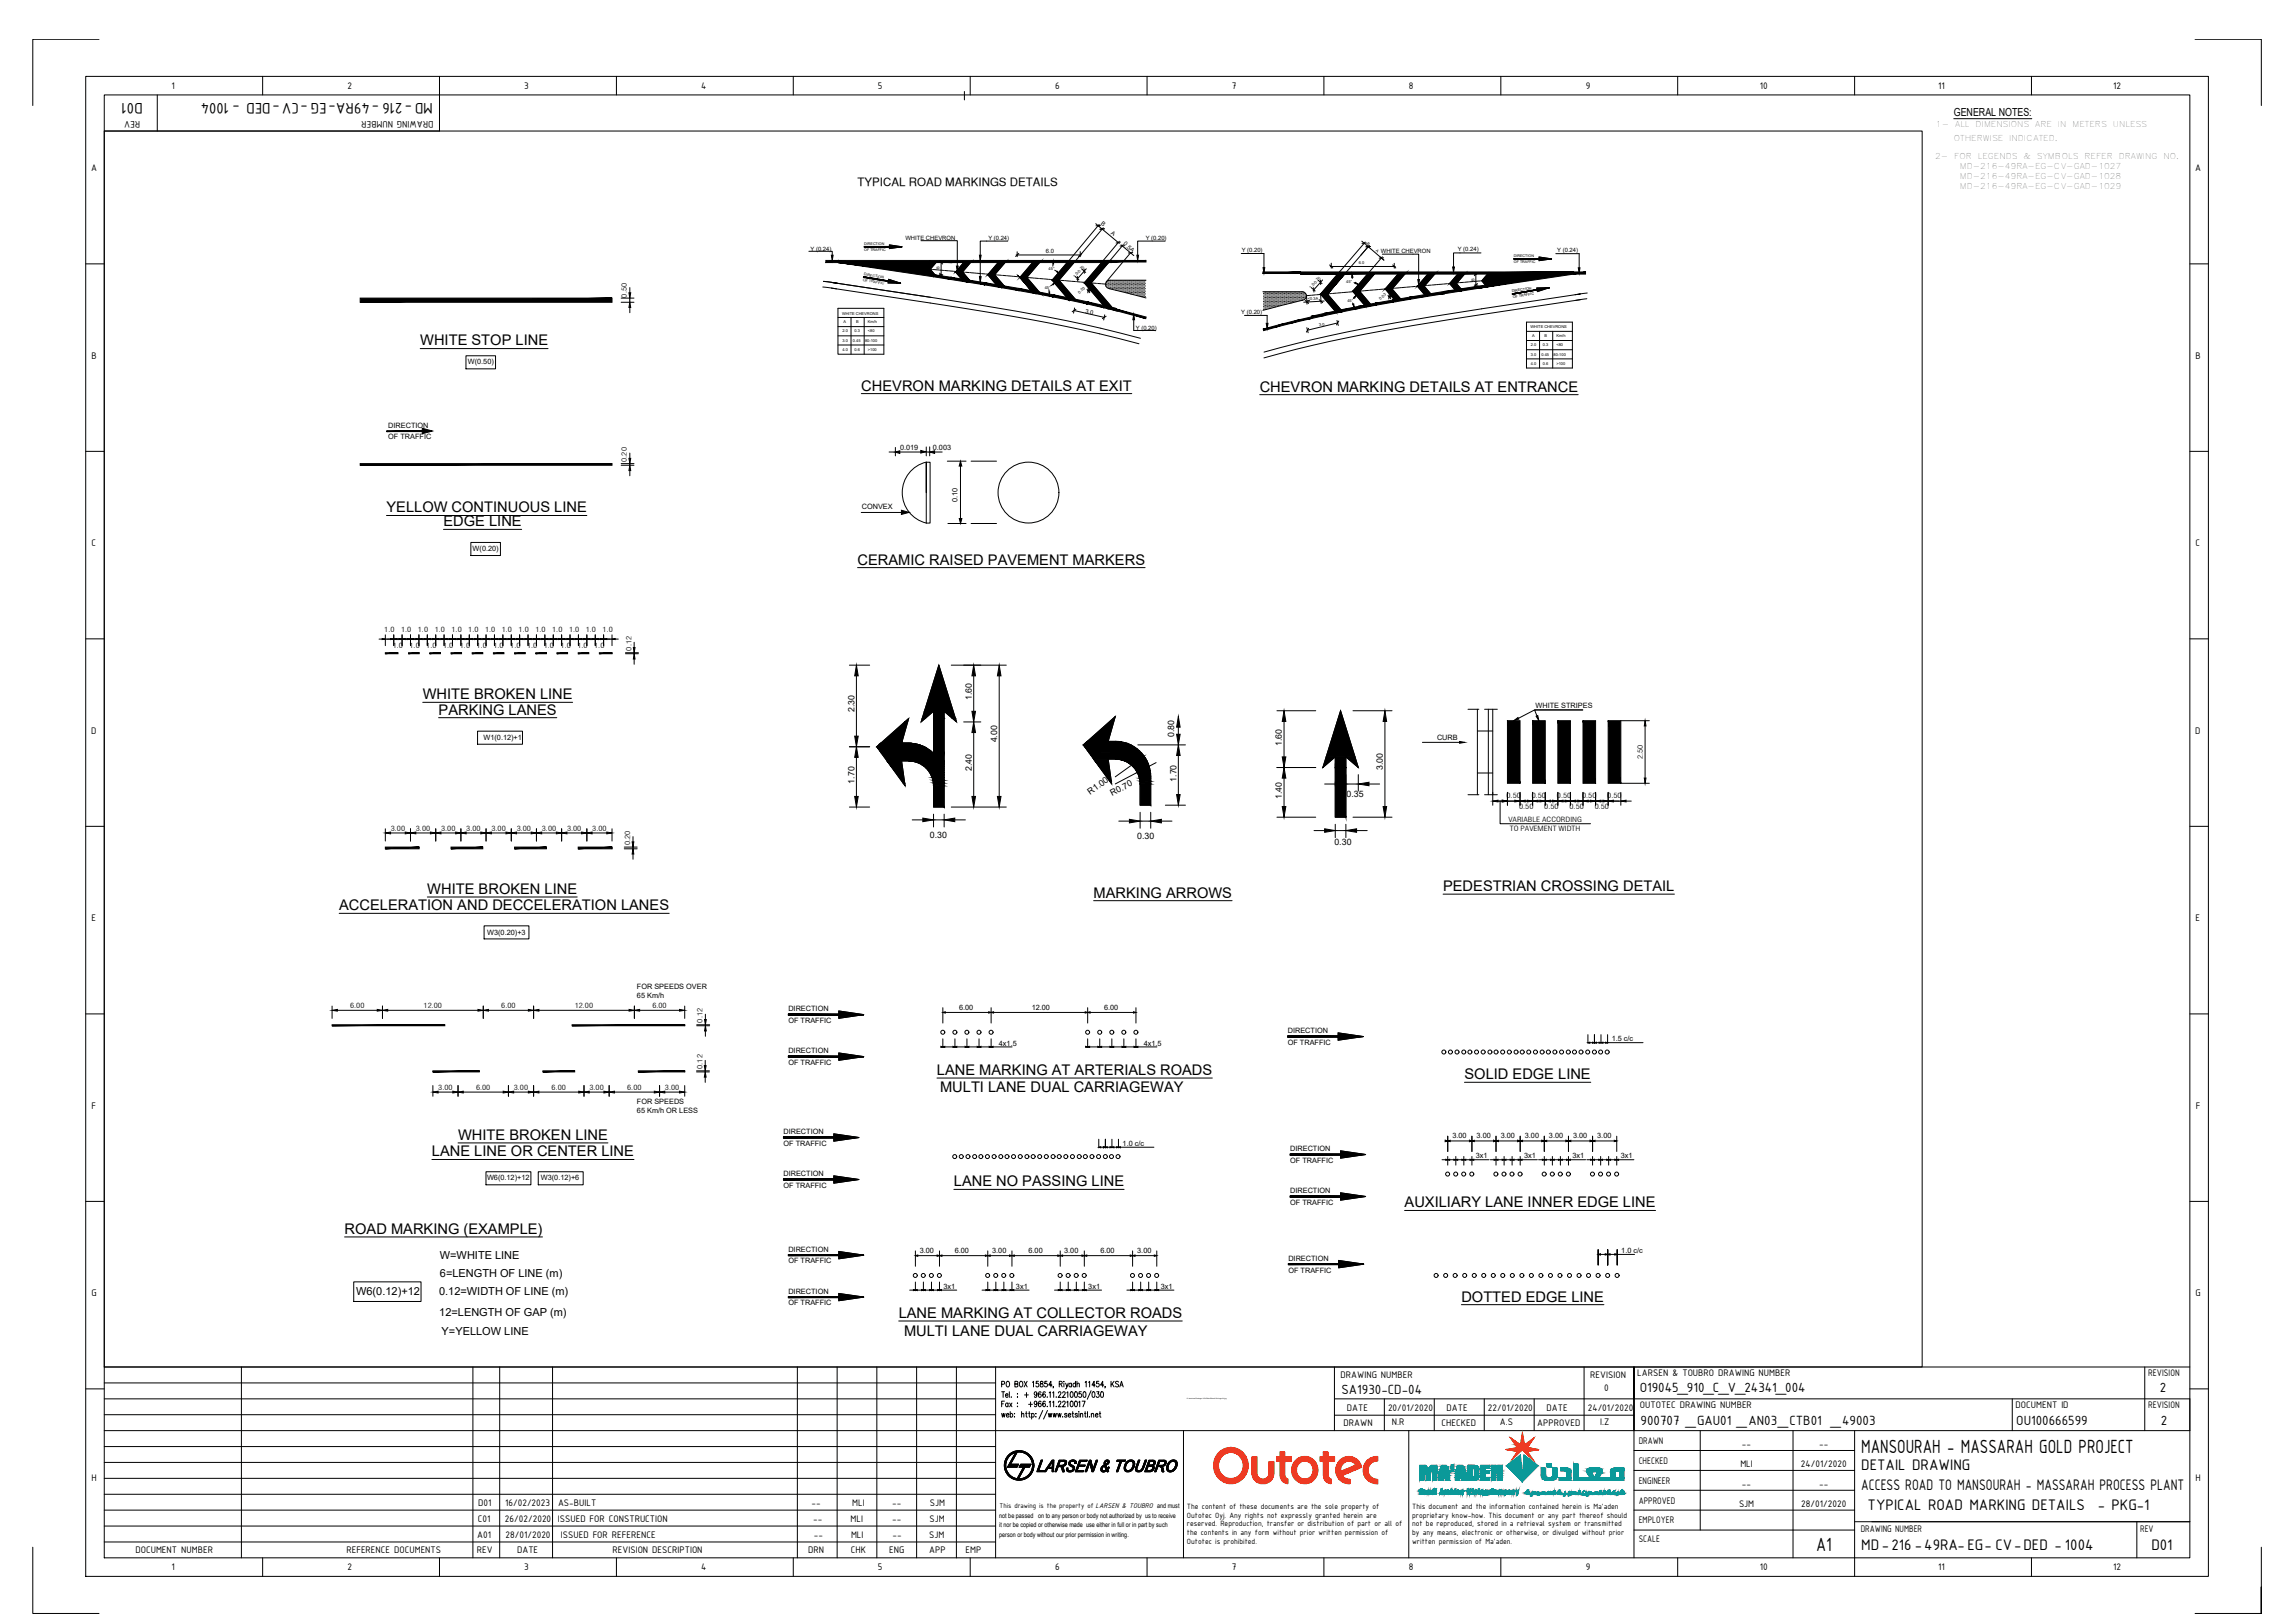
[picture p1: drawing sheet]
<svg xmlns="http://www.w3.org/2000/svg" width="1189mm" height="841mm" viewBox="0 0 1189 841" stroke-linecap="round" stroke-linejoin="round" font-family="sans-serif">
<defs><g id="words">
<g font-size="10.7">
<text x="965" y="753">MANSOURAH - MASSARAH GOLD PROJECT</text>
<text x="941" y="803">A1</text>
</g>
<g font-size="8.5">
<text x="74" y="53" transform="rotate(180 74 53)">D01</text>
<text x="224" y="53" transform="rotate(180 224 53)">MD-216 -49RA-EG -CV-DED - 1004</text>
<text x="965" y="762">DETAIL DRAWING</text>
<text x="965" y="772">ACCESS ROAD TO MANSOURAH - MASSARAH PROCESS PLANT</text>
<text x="968" y="783">TYPICAL ROAD MARKING DETAILS</text>
<text x="1087" y="783">- PKG-1</text>
<text x="965" y="803">MD-216 -49RA-EG- CV-DED - 1004</text>
<text x="1115" y="803">D01</text>
</g>
<g font-size="7.6">
<text x="218" y="179">WHITE STOP LINE</text>
<text x="446" y="202">CHEVRON MARKING DETAILS AT EXIT</text>
<text x="653" y="203">CHEVRON MARKING DETAILS AT ENTRANCE</text>
<text x="200" y="266">YELLOW CONTINUOUS LINE</text>
<text x="230" y="273">EDGE LINE</text>
<text x="444" y="293">CERAMIC RAISED PAVEMENT MARKERS</text>
<text x="219" y="362">WHITE BROKEN LINE</text>
<text x="227" y="370">PARKING LANES</text>
<text x="748" y="462">PEDESTRIAN CROSSING DETAIL</text>
<text x="221" y="463">WHITE BROKEN LINE</text>
<text x="567" y="465">MARKING ARROWS</text>
<text x="176" y="472">ACCELERATION AND DECCELERATION LANES</text>
<text x="486" y="557">LANE MARKING AT ARTERIALS ROADS</text>
<text x="759" y="559">SOLID EDGE LINE</text>
<text x="487" y="566">MULTI LANE DUAL CARRIAGEWAY</text>
<text x="237" y="591">WHITE BROKEN LINE</text>
<text x="224" y="599">LANE LINE OR CENTER LINE</text>
<text x="494" y="615">LANE NO PASSING LINE</text>
<text x="728" y="626">AUXILIARY LANE INNER EDGE LINE</text>
<text x="179" y="639">ROAD MARKING (EXAMPLE)</text>
<text x="757" y="674">DOTTED EDGE LINE</text>
<text x="466" y="683">LANE MARKING AT COLLECTOR ROADS</text>
<text x="469" y="692">MULTI LANE DUAL CARRIAGEWAY</text>
</g>
<g font-size="7.5">
<text x="695" y="722">SA1930-CD-04</text>
<text x="850" y="721">O19045_910_C_V_24341_004</text>
<text x="1119" y="721">2</text>
<text x="850" y="739">900707 _GAU01 _AN03_CTB01 _49003</text>
<text x="1045" y="739">OU100666599</text>
<text x="1120" y="739">2</text>
</g>
<text font-size="6" x="444" y="96">TYPICAL ROAD MARKINGS DETAILS</text>
<text font-size="5.8" x="1013" y="60">GENERAL NOTES:</text>
<g font-size="5.7">
<text x="228" y="652">W=WHITE LINE</text>
<text x="228" y="662">6=LENGTH OF LINE (m)</text>
<text x="185" y="671">W6(0.12)+12</text>
<text x="228" y="671">0.12=WIDTH OF LINE (m)</text>
<text x="228" y="682">12=LENGTH OF GAP (m)</text>
<text x="229" y="692">Y=YELLOW LINE</text>
</g>
<g font-size="5.3">
<text x="89" y="46">1</text>
<text x="180" y="46">2</text>
<text x="272" y="46">3</text>
<text x="363" y="46">4</text>
<text x="455" y="46">5</text>
<text x="547" y="46">6</text>
<text x="638" y="46">7</text>
<text x="730" y="46">8</text>
<text x="822" y="46">9</text>
<text x="912" y="46">10</text>
<text x="1004" y="46">11</text>
<text x="1095" y="46">12</text>
<text x="73" y="63" transform="rotate(180 73 63)">REV</text>
<text x="225" y="63" transform="rotate(180 225 63)">DRAWING NUMBER</text>
<text x="47" y="89">A</text>
<text x="1138" y="89">A</text>
<text x="47" y="186">B</text>
<text x="1138" y="186">B</text>
<text x="47" y="283">C</text>
<text x="1138" y="283">C</text>
<text x="47" y="380">D</text>
<text x="1138" y="380">D</text>
<text x="47" y="477">E</text>
<text x="1138" y="477">E</text>
<text x="47" y="575">F</text>
<text x="1138" y="575">F</text>
<text x="47" y="672">G</text>
<text x="1138" y="672">G</text>
<text x="695" y="714">DRAWING NUMBER</text>
<text x="824" y="714">REVISION</text>
<text x="849" y="713">LARSEN &amp; TOUBRO DRAWING NUMBER</text>
<text x="1113" y="713">REVISION</text>
<text x="831" y="721">0</text>
<text x="698" y="731">DATE</text>
<text x="719" y="731">20/01/2020</text>
<text x="750" y="731">DATE</text>
<text x="771" y="731">22/01/2020</text>
<text x="801" y="731">DATE</text>
<text x="823" y="731">24/01/2020</text>
<text x="850" y="730">OUTOTEC DRAWING NUMBER</text>
<text x="1045" y="730">DOCUMENT ID</text>
<text x="1113" y="730">REVISION</text>
<text x="696" y="739">DRAWN</text>
<text x="721" y="738">N.R</text>
<text x="747" y="739">CHECKED</text>
<text x="777" y="738">A.S</text>
<text x="797" y="739">APPROVED</text>
<text x="829" y="738">I.Z</text>
<text x="849" y="748">DRAWN</text>
<text x="903" y="750">--</text>
<text x="943" y="750">--</text>
<text x="849" y="759">CHECKED</text>
<text x="902" y="760">MLI</text>
<text x="933" y="760">24/01/2020</text>
<text x="47" y="768">H</text>
<text x="1138" y="768">H</text>
<text x="849" y="769">ENGINEER</text>
<text x="903" y="771">--</text>
<text x="943" y="771">--</text>
<text x="849" y="779">APPROVED</text>
<text x="248" y="780">D01</text>
<text x="262" y="780">16/02/2023</text>
<text x="289" y="780">AS-BUILT</text>
<text x="421" y="780">--</text>
<text x="442" y="780">MLI</text>
<text x="462" y="780">--</text>
<text x="482" y="780">SJM</text>
<text x="901" y="781">SJM</text>
<text x="934" y="781">28/01/2020</text>
<text x="248" y="789">C01</text>
<text x="262" y="789">26/02/2020</text>
<text x="289" y="789">ISSUED FOR CONSTRUCTION</text>
<text x="421" y="789">--</text>
<text x="441" y="789">MLI</text>
<text x="462" y="789">--</text>
<text x="482" y="789">SJM</text>
<text x="849" y="789">EMPLOYER</text>
<text x="247" y="797">A01</text>
<text x="262" y="797">28/01/2020</text>
<text x="291" y="797">ISSUED FOR REFERENCE</text>
<text x="422" y="797">--</text>
<text x="441" y="797">MLI</text>
<text x="463" y="797">--</text>
<text x="482" y="797">SJM</text>
<text x="964" y="794">DRAWING NUMBER</text>
<text x="1109" y="794">REV</text>
<text x="849" y="799">SCALE</text>
<text x="70" y="805">DOCUMENT NUMBER</text>
<text x="180" y="805">REFERENCE DOCUMENTS</text>
<text x="247" y="805">REV</text>
<text x="268" y="805">DATE</text>
<text x="317" y="805">REVISION DESCRIPTION</text>
<text x="419" y="805">DRN</text>
<text x="441" y="805">CHK</text>
<text x="461" y="805">ENG</text>
<text x="482" y="805">APP</text>
<text x="500" y="805">EMP</text>
<text x="89" y="814">1</text>
<text x="180" y="814">2</text>
<text x="272" y="814">3</text>
<text x="363" y="814">4</text>
<text x="455" y="814">5</text>
<text x="547" y="814">6</text>
<text x="638" y="814">7</text>
<text x="730" y="814">8</text>
<text x="822" y="814">9</text>
<text x="912" y="814">10</text>
<text x="1004" y="814">11</text>
<text x="1095" y="814">12</text>
</g>
<g font-size="4.6">
<text x="504" y="363" transform="rotate(-90 504 363)">1.60</text>
<text x="443" y="369" transform="rotate(-90 443 369)">2.30</text>
<text x="608" y="382" transform="rotate(-90 608 382)">0.80</text>
<text x="517" y="385" transform="rotate(-90 517 385)">4.00</text>
<text x="664" y="387" transform="rotate(-90 664 387)">1.60</text>
<text x="504" y="399" transform="rotate(-90 504 399)">2.40</text>
<text x="717" y="399" transform="rotate(-90 717 399)">3.00</text>
<text x="443" y="406" transform="rotate(-90 443 406)">1.70</text>
<text x="610" y="405" transform="rotate(-90 610 405)">1.70</text>
<text x="565" y="412" transform="rotate(-36 565 412)">R1.00</text>
<text x="576" y="412" transform="rotate(-28 576 412)">R0.70</text>
<text x="698" y="413">0.35</text>
<text x="664" y="414" transform="rotate(-90 664 414)">1.40</text>
<text x="482" y="434">0.30</text>
<text x="589" y="435">0.30</text>
<text x="692" y="438">0.30</text>
</g>
<g font-size="4.3">
<text x="615" y="782">The content of these documents are the sole property of</text>
<text x="732" y="782">This document and the information contained herein is Ma'aden</text>
<text x="615" y="786">Outotec Oyj. Any rights not expressly granted herein are</text>
<text x="615" y="791">reserved. Reproduction, transfer or distribution of part or all of</text>
<text x="732" y="786">proprietary know-how. This document or any part thereof should</text>
<text x="732" y="791">not be reproduced, stored in a retrieval system or transmitted</text>
<text x="615" y="796">the contents in any form without prior written permission of</text>
<text x="732" y="796">by any means, electronic or otherwise, or divulged without prior</text>
<text x="615" y="800">Outotec is prohibited.</text>
<text x="732" y="800">written permission of Ma'aden.</text>
</g>
<g font-size="4.2">
<text x="1003" y="66">1-</text>
<text x="1013" y="66">ALL</text>
<text x="1024" y="66">DIMENSIONS</text>
<text x="1055" y="66">ARE</text>
<text x="1066" y="66">IN</text>
<text x="1074" y="66">METERS</text>
<text x="1095" y="66">UNLESS</text>
<text x="1013" y="73">OTHERWISE</text>
<text x="1041" y="73">INDICATED.</text>
<text x="1003" y="82">2-</text>
<text x="1013" y="82">FOR</text>
<text x="1025" y="82">LEGENDS</text>
<text x="1049" y="82">&amp;</text>
<text x="1056" y="82">SYMBOLS</text>
<text x="1080" y="82">REFER</text>
<text x="1098" y="82">DRAWING</text>
<text x="1121" y="82">NO.</text>
<text x="1016" y="88">MD-216-49RA-EG-CV-GAD-1027</text>
<text x="1016" y="93">MD-216-49RA-EG-CV-GAD-1028</text>
<text x="1016" y="98">MD-216-49RA-EG-CV-GAD-1029</text>
</g>
<g font-size="3.8">
<text x="242" y="189">W(0.50)</text>
<text x="201" y="228">OF TRAFFIC</text>
<text x="201" y="222">DIRECTION</text>
<text x="466" y="233">0.019</text>
<text x="483" y="233">0.003</text>
<text x="447" y="264">CONVEX</text>
<text x="496" y="260" transform="rotate(-90 496 260)">0.10</text>
<text x="245" y="286">W(0.20)</text>
<text x="796" y="367">WHITE STRIPES</text>
<text x="251" y="383">W1(0.12)+1</text>
<text x="745" y="383">CURB</text>
<text x="252" y="484">W3(0.20)+3</text>
<text x="330" y="512">FOR SPEEDS OVER</text>
<text x="330" y="517">65 Km/h</text>
<text x="409" y="524">DIRECTION</text>
<text x="497" y="523">6.00</text>
<text x="535" y="523">12.00</text>
<text x="572" y="523">6.00</text>
<text x="409" y="530">OF TRAFFIC</text>
<text x="667" y="535">DIRECTION</text>
<text x="835" y="540">1.5 c/c</text>
<text x="409" y="546">DIRECTION</text>
<text x="518" y="542">4x1.5</text>
<text x="593" y="542">4x1.5</text>
<text x="667" y="541">OF TRAFFIC</text>
<text x="409" y="552">OF TRAFFIC</text>
<text x="330" y="572">FOR SPEEDS</text>
<text x="330" y="577">65 Km/h OR LESS</text>
<text x="406" y="588">DIRECTION</text>
<text x="406" y="594">OF TRAFFIC</text>
<text x="582" y="594">1.0 c/c</text>
<text x="753" y="590">3.00</text>
<text x="765" y="590">3.00</text>
<text x="778" y="590">3.00</text>
<text x="790" y="590">3.00</text>
<text x="803" y="590">3.00</text>
<text x="815" y="590">3.00</text>
<text x="828" y="590">3.00</text>
<text x="669" y="597">DIRECTION</text>
<text x="669" y="603">OF TRAFFIC</text>
<text x="765" y="600">3x1</text>
<text x="790" y="600">3x1</text>
<text x="815" y="600">3x1</text>
<text x="840" y="600">3x1</text>
<text x="252" y="612">W6(0.12)+12</text>
<text x="280" y="612">W3(0.12)+6</text>
<text x="406" y="610">DIRECTION</text>
<text x="406" y="616">OF TRAFFIC</text>
<text x="669" y="618">DIRECTION</text>
<text x="669" y="624">OF TRAFFIC</text>
<text x="409" y="649">DIRECTION</text>
<text x="477" y="649">3.00</text>
<text x="495" y="649">6.00</text>
<text x="514" y="649">3.00</text>
<text x="533" y="649">6.00</text>
<text x="551" y="649">3.00</text>
<text x="570" y="649">6.00</text>
<text x="589" y="649">3.00</text>
<text x="668" y="653">DIRECTION</text>
<text x="840" y="649">1.0 c/c</text>
<text x="409" y="655">OF TRAFFIC</text>
<text x="668" y="659">OF TRAFFIC</text>
<text x="409" y="671">DIRECTION</text>
<text x="489" y="668">3x1</text>
<text x="527" y="668">3x1</text>
<text x="564" y="668">3x1</text>
<text x="602" y="668">3x1</text>
<text x="409" y="676">OF TRAFFIC</text>
<text x="518" y="782">This drawing is the property of LARSEN &amp; TOUBRO and must</text>
</g>
<g font-size="3.6">
<text x="325" y="154" transform="rotate(-90 325 154)">0.50</text>
<text x="325" y="239" transform="rotate(-90 325 239)">0.20</text>
<text x="199" y="327">1.0</text>
<text x="208" y="327">1.0</text>
<text x="217" y="327">1.0</text>
<text x="225" y="327">1.0</text>
<text x="234" y="327">1.0</text>
<text x="243" y="327">1.0</text>
<text x="251" y="327">1.0</text>
<text x="260" y="327">1.0</text>
<text x="269" y="327">1.0</text>
<text x="277" y="327">1.0</text>
<text x="286" y="327">1.0</text>
<text x="295" y="327">1.0</text>
<text x="304" y="327">1.0</text>
<text x="312" y="327">1.0</text>
<text x="204" y="336">1.0</text>
<text x="212" y="336">1.0</text>
<text x="221" y="336">1.0</text>
<text x="230" y="336">1.0</text>
<text x="238" y="336">1.0</text>
<text x="247" y="336">1.0</text>
<text x="256" y="336">1.0</text>
<text x="264" y="336">1.0</text>
<text x="273" y="336">1.0</text>
<text x="282" y="336">1.0</text>
<text x="291" y="336">1.0</text>
<text x="299" y="336">1.0</text>
<text x="308" y="336">1.0</text>
<text x="327" y="337" transform="rotate(-90 327 337)">0.12</text>
<text x="851" y="393" transform="rotate(-90 851 393)">2.50</text>
<text x="781" y="414">0.50</text>
<text x="794" y="414">0.50</text>
<text x="807" y="414">0.50</text>
<text x="820" y="414">0.50</text>
<text x="833" y="414">0.50</text>
<text x="787" y="419">0.50</text>
<text x="800" y="419">0.50</text>
<text x="813" y="419">0.50</text>
<text x="826" y="419">0.50</text>
<text x="782" y="426">VARIABLE ACCORDING</text>
<text x="202" y="430">3.00</text>
<text x="216" y="430">3.00</text>
<text x="229" y="430">3.00</text>
<text x="242" y="430">3.00</text>
<text x="255" y="430">3.00</text>
<text x="268" y="430">3.00</text>
<text x="281" y="430">3.00</text>
<text x="294" y="430">3.00</text>
<text x="307" y="430">3.00</text>
<text x="783" y="430">TO PAVEMENT WIDTH</text>
<text x="327" y="438" transform="rotate(-90 327 438)">0.20</text>
<text x="181" y="522">6.00</text>
<text x="220" y="522">12.00</text>
<text x="260" y="522">6.00</text>
<text x="298" y="522">12.00</text>
<text x="338" y="522">6.00</text>
<text x="364" y="530" transform="rotate(-90 364 530)">0.12</text>
<text x="364" y="554" transform="rotate(-90 364 554)">0.12</text>
<text x="227" y="565">3.00</text>
<text x="247" y="565">6.00</text>
<text x="266" y="565">3.00</text>
<text x="286" y="565">6.00</text>
<text x="305" y="565">3.00</text>
<text x="325" y="565">6.00</text>
<text x="345" y="565">3.00</text>
</g>
<g font-size="3.5">
<text x="518" y="787">not be passed on to any person or body not authorized by us to receive</text>
<text x="518" y="792">it nor be copied or otherwise made use either in full or in part by such</text>
<text x="518" y="796">person or body without our prior permission in writing.</text>
</g>
<g font-size="3">
<text x="570" y="116" transform="rotate(40 570 116)">B</text>
<text x="469" y="124">WHITE CHEVRON</text>
<text x="512" y="125">Y (0.24)</text>
<text x="576" y="121" transform="rotate(33 576 121)">A</text>
<text x="594" y="125">Y (0.20)</text>
<text x="420" y="130">Y (0.24)</text>
<text x="542" y="131">6.0</text>
<text x="582" y="127" transform="rotate(40 582 127)">0.5A</text>
<text x="644" y="130">Y (0.20)</text>
<text x="716" y="131">WHITE CHEVRON</text>
<text x="755" y="130">Y (0.24)</text>
<text x="807" y="131">Y (0.24)</text>
<text x="562" y="162" transform="rotate(11 562 162)">3.0</text>
<text x="643" y="163">Y (0.20)</text>
<text x="589" y="171">Y (0.20)</text>
</g>
<g font-size="2.1">
<text x="708" y="126" transform="rotate(41 708 126)">B</text>
<text x="713" y="130" transform="rotate(41 713 130)">A</text>
<text x="704" y="137">6.0</text>
<text x="487" y="139" transform="rotate(-90 487 139)">B</text>
<text x="543" y="140">45°</text>
<text x="557" y="144" transform="rotate(-48 557 144)">1.0-0.75</text>
<text x="541" y="150">45°</text>
<text x="680" y="150" transform="rotate(-49 680 150)">1.0-0.75</text>
<text x="698" y="147">45°</text>
<text x="764" y="145" transform="rotate(-90 764 145)">B</text>
<text x="559" y="152" transform="rotate(-40 559 152)">0.03</text>
<text x="678" y="156" transform="rotate(-4 678 156)">&lt;0.3A</text>
<text x="715" y="155" transform="rotate(-40 715 155)">0.03</text>
<text x="698" y="157">45°</text>
<text x="436" y="163">WHITE CHEVRONS</text>
<text x="437" y="167">A</text>
<text x="444" y="167">B</text>
<text x="450" y="167">Km/h</text>
<text x="437" y="172">2.0</text>
<text x="443" y="172">0.3</text>
<text x="450" y="172">&lt;80</text>
<text x="684" y="169" transform="rotate(-15 684 169)">3.0</text>
<text x="793" y="170">WHITE CHEVRONS</text>
<text x="437" y="177">3.0</text>
<text x="442" y="177">0.45</text>
<text x="448" y="177">80-100</text>
<text x="793" y="179">2.0</text>
<text x="794" y="175">A</text>
<text x="800" y="179">0.3</text>
<text x="800" y="175">B</text>
<text x="807" y="175">Km/h</text>
<text x="807" y="179">&lt;80</text>
<text x="437" y="182">4.0</text>
<text x="443" y="182">0.6</text>
<text x="450" y="182">&gt;100</text>
<text x="793" y="184">3.0</text>
<text x="799" y="184">0.45</text>
<text x="805" y="184">80-100</text>
<text x="793" y="189">4.0</text>
<text x="800" y="189">0.6</text>
<text x="807" y="189">&gt;100</text>
</g>
<g font-size="1.9">
<text x="448" y="130">OF TRAFFIC</text>
<text x="448" y="127">DIRECTION</text>
<text x="785" y="133">DIRECTION</text>
<text x="785" y="136">OF TRAFFIC</text>
<text x="448" y="143" transform="rotate(10 448 143)">DIRECTION</text>
<text x="447" y="146" transform="rotate(9 447 146)">OF TRAFFIC</text>
<text x="784" y="152" transform="rotate(-10 784 152)">DIRECTION</text>
<text x="784" y="155" transform="rotate(-10 784 155)">OF TRAFFIC</text>
</g>
<text font-size=".8" x="615" y="725">G:\new\mns\Package 1\CAD\Xerf\Sets-KSA-Logo-01.jpg</text>
</g></defs>
<!-- layer: TR-MARKING -->
<g fill="#000" stroke="#000" stroke-width=".52">
<path d="M434 135v1l142-1zM434 136l142-1v1z"/>
<path d="M428 136h6v-1zM428 135h6l-6 1z"/>
<path d="M435 135l-1 1 50 6zM434 136l50 6v1z"/>
<path d="M576 135v1l18-1zM576 136l18-1v1z"/>
<path d="M187 154v3l130-3zM187 157l130-3v3z"/>
<path d="M564 156l8 2v2zM564 156l-1 2 9 2zM555 155l9 1-1 2zM555 155v1l8 2zM546 153l9 2v1zM546 153v1l9 2zM537 151l9 2v1zM537 151v1l9 2zM528 149l9 2v1zM528 149v2l9 1zM519 148l9 1v2zM519 148v1l9 2zM511 147l8 1v1zM511 147l-1 1 9 1zM502 145l9 2-1 1zM502 145l-1 1 9 2zM493 144l9 1-1 1zM493 144v1l8 1zM484 142l9 2v1zM484 142v1l9 2z"/>
<path d="M572 158l2 1v1zM572 158v2h2z"/>
<path d="M574 159l4 1v1zM574 159v1l4 1z"/>
<path d="M574 159l4 1v1zM574 159v1l4 1z"/>
<path d="M654 142h20v-1zM654 141h20l-20 1z"/>
<path d="M757 150l9-2v1zM757 150v1l9-2zM748 151l9-1v1zM748 151l1 1 8-1zM739 152l9-1 1 1zM739 152l1 2 9-2zM731 154l8-2 1 2zM731 154v1l9-1zM722 155l9-1v1zM722 155v2l9-2zM713 157l9-2v2zM713 157v1l9-1zM704 159l9-2v1zM704 159v1l9-2zM695 160l9-1v1zM695 160v2l9-2zM686 162l9-2v2zM686 162l1 1 8-1zM680 164l6-2 1 1zM680 164v1l7-2z"/>
<path d="M674 142h142v-1zM674 141h142l-142 1z"/>
<path d="M816 141v1l6-1zM816 142l6-1v1z"/>
<path d="M766 149l50-7-1-1zM766 148l49-7-49 8z"/>
<path d="M578 160l16 4v1zM578 160v1l16 4z"/>
<path d="M671 166l9-2v1zM671 166v1l9-2zM663 168l8-2v1zM663 168v1l8-2zM655 171l8-3v1zM655 171l8-2z"/>
<path d="M187 240v1l130-1zM187 241l130-1v1z"/>
<path d="M200 338v1l6-1zM200 339l6-1v1z"/>
<path d="M212 338v1l5-1zM212 339l5-1v1z"/>
<path d="M223 338v1l5-1zM223 339l5-1v1z"/>
<path d="M234 338v1l5-1zM234 339l5-1v1z"/>
<path d="M245 338v1l5-1zM245 339l5-1v1z"/>
<path d="M256 338v1l5-1zM256 339l5-1v1z"/>
<path d="M267 338v1l5-1zM267 339l5-1v1z"/>
<path d="M278 338v1l5-1zM278 339l5-1v1z"/>
<path d="M289 338v1l5-1zM289 339l5-1v1z"/>
<path d="M300 338v1l5-1zM300 339l5-1v1z"/>
<path d="M311 338v1l6-1zM311 339l6-1v1z"/>
<path d="M781 373l7 33v-33zM781 373l7 33h-7z"/>
<path d="M794 373l7 33v-33zM794 373l7 33h-7z"/>
<path d="M807 373l7 33v-33zM807 373l7 33h-7z"/>
<path d="M820 373l7 33v-33zM820 373l7 33h-7z"/>
<path d="M833 373l7 33v-33zM833 373l7 33h-7z"/>
<path d="M200 439v1l17-1zM200 440l17-1v1z"/>
<path d="M234 439v1l16-1zM234 440l16-1v1z"/>
<path d="M267 439v1l16-1zM267 440l16-1v1z"/>
<path d="M300 439v1l17-1zM300 440l17-1v1z"/>
<path d="M172 531v1l59-1zM172 532l59-1v1z"/>
<path d="M296 531v1l59-1zM296 532l59-1v1z"/>
<path d="M224 555h24zM224 555h24z"/>
<path d="M281 555h17zM281 555h17z"/>
<path d="M331 555h24zM331 555h24z"/>
</g>
<!-- layer: DIM-LINE -->
<g fill="none" stroke="#000" stroke-width=".52">
<path d="M241 184h16v7h-16zM244 281h15v7h-15zM247 379h24v7h-24zM776 415h3M777 415v12h47M781 411v6M781 415h59M788 411v6M794 411v6M801 411v6M807 411v6M814 411v6"/>
<path d="M820 411v6M827 411v6M833 411v6M840 411v6M843 415h2M251 480h23v7h-23zM252 607h23v7h-23zM279 607h23v7h-23zM183 664h35v10h-35z"/>
</g>
<g fill="#000" stroke="#000" stroke-width=".52">
<path d="M779 415h2l-2 1zM785 415h3l-3 1zM788 415h2v1zM792 415h2l-2 1zM794 415h3v1zM798 415h3l-3 1zM801 415h3v1zM805 415h2l-2 1zM807 415h3v1zM811 415h3l-3 1zM814 415h3v1zM818 415h2l-2 1z"/>
<path d="M820 415h3v1zM824 415h3l-3 1zM827 415h3v1zM831 415h2l-2 1zM833 415h3v1zM840 415h3v1z"/>
</g>
<!-- layer: 0 -->
<g fill="none" stroke="#000" stroke-width=".52">
<path d="M500 47v5M54 68h942v640h-942zM568 116l2 1M569 117l11 9M570 116l-16 20M570 117h-2M572 118l-15 18M572 119h-2M430 135h1M432 135h.1M432 135h2M434 135l1 1"/>
<path d="M435 136h2M437 136h.1M438 136h1M440 136h.1M440 136h2M442 136h1M443 136h2M445 136h1M446 136l2 1M448 137h.1M449 137h1M451 137h.1"/>
<path d="M451 137h2M453 137h1M454 137h2M456 137h.1M457 137l2 1M459 138h.1M460 138h1M462 138h.1M462 138h2M464 138h1M465 138h2M467 138h.1"/>
<path d="M468 138h1M470 139h.1M471 139h1M473 139h.1M473 139h2M475 139h1M476 139h2M478 139h.1M479 139h1M481 139h.1M481 139l2 1M484 140h.1"/>
<path d="M484 140h2M486 140h1M487 135l2 2M487 140h2M488 136v6M527 132h33M527 130v3M528 131l-2 2M546 137v1M560 130v3M561 131l-2 2M561 139l2 2"/>
<path d="M562 139v3M563 139l-5 6M580 125l-9 11M581 125l-3 1M581 127l5 4M582 127l-7 9M583 127l-3 1M586 131l2 1M586 131l-13 15M587 131h-2M689 137l2 2M689 138h34"/>
<path d="M690 136v3M705 132l5-5-13 14M706 125l2 2M708 125l-14 16M708 127l9 8M708 126h-2M710 128h-2M716 133l-7 9M717 134h-2M722 137l1 2M723 136v3M434 160h24v24h-24z"/>
<path d="M487 142h2M487 142l2 1M489 140h.1M490 140h1M492 140h.1M492 140l2 1M494 141h1M495 141h2M497 141h1M498 141h2M500 141h.1M501 141h1"/>
<path d="M503 141h.1M503 141h2M505 142h1M506 142h2M508 142h.1M509 142h2M511 142h.1M512 142h1M514 142h.1M514 142h2M516 142h1M517 142l2 1"/>
<path d="M519 143h.1M520 143h1M522 143h.1M522 143h2M525 143h.1M525 143h2M527 143h1M528 143l2 1M530 144h.1M531 144h1M533 144h.1M533 144h2"/>
<path d="M535 144h1M536 144h2M538 144h1M539 144h2M541 145h.1M542 145h1M544 150v1M544 145h.1M544 145h2M546 147l-1 1M546 145h1M547 140l1 1"/>
<path d="M547 145h2M549 145h1M550 145h2M552 145h.1M553 145l1 1M555 146h.1M555 146h2M557 160l-1 2M557 143l2 2M557 146h1M558 146h2M558 143l1 3"/>
<path d="M560 146h.1M561 146h2M563 146h.1M563 150l2 2M564 146l1 1M564 149v3M564 149l2 2M564 150v1M565 150h-1M565 149v2M566 147h.1M566 147h2"/>
<path d="M568 147h1M569 147h2M571 147h.1M572 147h1M676 156l2 1M678 156l-2 1M679 153h-2v5M679 153h.1M680 149l2 2M681 149v2M681 153h-1M682 153h.1"/>
<path d="M683 145l2 2M684 155l1 2M684 153h-1M684 145v2M684 153l1 4M685 153h.1M685 145l-4 6M686 156l-9 1M687 152l-2 1M688 152h-1M690 152h-2M690 152h.1"/>
<path d="M692 152h-1M693 152h.1M695 152h-2M696 152h.1M698 151l-2 1M699 151h-1M701 151h-2M701 143v1M701 157v1M701 151h.1M702 146l1 1M702 154l-1 1"/>
<path d="M703 151h-1M704 151h.1M706 151h-2M706 151h1M709 150l-2 1M710 150h-1M712 150h-2M712 150h.1M714 150h-1M715 150h.1M717 150h-2M717 150h1"/>
<path d="M719 153l2 2M720 150h-2M720 153v2M720 153v1M720 150h.1M721 153l-1 1M721 152v2M723 149h-2M723 149h.1M725 149h-1M726 149h.1M728 149h-2"/>
<path d="M728 149h1M731 149h-2M731 149h.1M733 148l-1 1M734 148h.1M736 148h-1M737 148h.1M739 148h-2M740 148h-1M742 148h-2M742 148h.1M744 147l-1 1"/>
<path d="M745 147h.1M747 147h-2M748 147h.1M750 147h-2M751 147h-1M753 147h-2M753 147h.1M755 147h-1M756 147h.1M758 146h-2M758 146h1M761 146h-2"/>
<path d="M762 146h-1M764 146h-2M764 146h.1M764 142h1M764 148h2M765 141v7M766 147l-2 2M766 141l-2 2M766 146h-1M767 146h.1M769 145l-2 1M769 145h1"/>
<path d="M772 145h-2M773 145h-1M775 145h-2M775 145h.1M777 145h-1M778 145h.1M780 144l-2 1M780 144h1M783 144h-2M783 144h.1M786 144h-2M786 144h.1"/>
<path d="M788 144h-1M789 144h.1M791 144h-2M792 144h-1M794 143h-2M794 143h.1M796 143h-1M797 143h.1M799 143h-2M800 143h.1M802 143h-2M803 143h-1"/>
<path d="M805 142l-2 1M805 142h.1M807 142h-1M808 142h.1M810 142h-2M810 142h1M813 142h-2M814 142h-1M816 141l-2 1M434 174h24M434 179h24M434 165h24"/>
<path d="M434 169h24M441 165v19M448 165v19M557 161l15 3M558 160l-2 2M573 163l-1 3M573 164l-2 1M677 170l1 2M678 170l-1 2M693 166l1 3M693 167l-15 4M694 166l-1 2"/>
<path d="M791 167h24v24h-24zM791 176h24M791 172h24M798 172v19M805 172v19M791 186h24M791 181h24M797 371l-2-3h25h-25l-8 4M840 373h15M853 376v27M737 385h19M840 406h15"/>
<path d="M692 708v33M821 708v33M847 708v33v-16h-155M692 733h155M717 725v16M743 725v16M769 725v16M795 725v16"/>
</g>
<g fill="#000" stroke="#000" stroke-width=".52">
<path d="M546 136v1zM544 151v2zM546 147h1l-1 1zM548 141h1h-1zM701 142v2zM701 158l1-1v2zM702 154l1-1-1 2zM702 146l2 1h-2zM784 373l3-1v1zM796 371h1l1 2zM853 373v3h-1zM756 384l3 1h-3z"/>
<path d="M852 403h1v3z"/>
<circle cx="573" cy="147" r=".1"/>
<circle cx="573" cy="146" r=".1"/>
<circle cx="574" cy="148" r=".1"/>
<circle cx="575" cy="149" r=".1"/>
<circle cx="575" cy="146" r=".1"/>
<circle cx="575" cy="150" r=".1"/>
<circle cx="575" cy="148" r=".1"/>
<circle cx="575" cy="147" r=".1"/>
<circle cx="575" cy="145" r=".1"/>
<circle cx="576" cy="150" r=".1"/>
<circle cx="576" cy="147" r=".1"/>
<circle cx="576" cy="146" r=".1"/>
<circle cx="577" cy="150" r=".1"/>
<circle cx="577" cy="147" r=".1"/>
<circle cx="577" cy="145" r=".1"/>
<circle cx="578" cy="150" r=".1"/>
<circle cx="578" cy="148" r=".1"/>
<circle cx="578" cy="147" r=".1"/>
<circle cx="578" cy="145" r=".1"/>
<circle cx="578" cy="146" r=".1"/>
<circle cx="579" cy="150" r=".1"/>
<circle cx="579" cy="148" r=".1"/>
<circle cx="579" cy="147" r=".1"/>
<circle cx="579" cy="145" r=".1"/>
<circle cx="579" cy="149" r=".1"/>
<circle cx="579" cy="146" r=".1"/>
<circle cx="580" cy="147" r=".1"/>
<circle cx="580" cy="150" r=".1"/>
<circle cx="580" cy="146" r=".1"/>
<circle cx="581" cy="150" r=".1"/>
<circle cx="581" cy="147" r=".1"/>
<circle cx="581" cy="151" r=".1"/>
<circle cx="581" cy="145" r=".1"/>
<circle cx="581" cy="146" r=".1"/>
<circle cx="581" cy="148" r=".1"/>
<circle cx="582" cy="147" r=".1"/>
<circle cx="582" cy="150" r=".1"/>
<circle cx="582" cy="148" r=".1"/>
<circle cx="582" cy="145" r=".1"/>
<circle cx="582" cy="149" r=".1"/>
<circle cx="582" cy="146" r=".1"/>
<circle cx="583" cy="150" r=".1"/>
<circle cx="583" cy="147" r=".1"/>
<circle cx="583" cy="151" r=".1"/>
<circle cx="583" cy="148" r=".1"/>
<circle cx="583" cy="145" r=".1"/>
<circle cx="584" cy="147" r=".1"/>
<circle cx="584" cy="150" r=".1"/>
<circle cx="584" cy="148" r=".1"/>
<circle cx="584" cy="145" r=".1"/>
<circle cx="584" cy="151" r=".1"/>
<circle cx="584" cy="149" r=".1"/>
<circle cx="584" cy="152" r=".1"/>
<circle cx="584" cy="146" r=".1"/>
<circle cx="585" cy="145" r=".1"/>
<circle cx="585" cy="150" r=".1"/>
<circle cx="585" cy="148" r=".1"/>
<circle cx="585" cy="147" r=".1"/>
<circle cx="585" cy="152" r=".1"/>
<circle cx="585" cy="151" r=".1"/>
<circle cx="586" cy="150" r=".1"/>
<circle cx="586" cy="148" r=".1"/>
<circle cx="586" cy="145" r=".1"/>
<circle cx="586" cy="152" r=".1"/>
<circle cx="587" cy="148" r=".1"/>
<circle cx="587" cy="145" r=".1"/>
<circle cx="587" cy="152" r=".1"/>
<circle cx="587" cy="150" r=".1"/>
<circle cx="588" cy="147" r=".1"/>
<circle cx="588" cy="150" r=".1"/>
<circle cx="588" cy="149" r=".1"/>
<circle cx="588" cy="152" r=".1"/>
<circle cx="588" cy="146" r=".1"/>
<circle cx="588" cy="148" r=".1"/>
<circle cx="588" cy="151" r=".1"/>
<circle cx="588" cy="145" r=".1"/>
<circle cx="589" cy="148" r=".1"/>
<circle cx="589" cy="152" r=".1"/>
<circle cx="589" cy="150" r=".1"/>
<circle cx="589" cy="147" r=".1"/>
<circle cx="589" cy="145" r=".1"/>
<circle cx="590" cy="147" r=".1"/>
<circle cx="590" cy="153" r=".1"/>
<circle cx="590" cy="149" r=".1"/>
<circle cx="590" cy="146" r=".1"/>
<circle cx="590" cy="152" r=".1"/>
<circle cx="590" cy="150" r=".1"/>
<circle cx="590" cy="145" r=".1"/>
<circle cx="591" cy="145" r=".1"/>
<circle cx="591" cy="147" r=".1"/>
<circle cx="591" cy="152" r=".1"/>
<circle cx="591" cy="150" r=".1"/>
<circle cx="591" cy="148" r=".1"/>
<circle cx="591" cy="151" r=".1"/>
<circle cx="591" cy="146" r=".1"/>
<circle cx="592" cy="153" r=".1"/>
<circle cx="592" cy="146" r=".1"/>
<circle cx="592" cy="152" r=".1"/>
<circle cx="592" cy="150" r=".1"/>
<circle cx="592" cy="151" r=".1"/>
<circle cx="593" cy="150" r=".1"/>
<circle cx="593" cy="149" r=".1"/>
<circle cx="593" cy="152" r=".1"/>
<circle cx="593" cy="146" r=".1"/>
<circle cx="593" cy="153" r=".1"/>
<circle cx="593" cy="147" r=".1"/>
<circle cx="593" cy="145" r=".1"/>
<circle cx="593" cy="151" r=".1"/>
<circle cx="594" cy="150" r=".1"/>
<circle cx="655" cy="156" r=".1"/>
<circle cx="655" cy="152" r=".1"/>
<circle cx="655" cy="153" r=".1"/>
<circle cx="655" cy="158" r=".1"/>
<circle cx="655" cy="159" r=".1"/>
<circle cx="655" cy="155" r=".1"/>
<circle cx="655" cy="151" r=".1"/>
<circle cx="655" cy="160" r=".1"/>
<circle cx="656" cy="151" r=".1"/>
<circle cx="656" cy="158" r=".1"/>
<circle cx="656" cy="160" r=".1"/>
<circle cx="656" cy="154" r=".1"/>
<circle cx="656" cy="153" r=".1"/>
<circle cx="656" cy="152" r=".1"/>
<circle cx="656" cy="156" r=".1"/>
<circle cx="657" cy="151" r=".1"/>
<circle cx="657" cy="153" r=".1"/>
<circle cx="657" cy="152" r=".1"/>
<circle cx="657" cy="158" r=".1"/>
<circle cx="657" cy="156" r=".1"/>
<circle cx="657" cy="155" r=".1"/>
<circle cx="658" cy="152" r=".1"/>
<circle cx="658" cy="158" r=".1"/>
<circle cx="658" cy="153" r=".1"/>
<circle cx="658" cy="156" r=".1"/>
<circle cx="658" cy="155" r=".1"/>
<circle cx="658" cy="157" r=".1"/>
<circle cx="658" cy="151" r=".1"/>
<circle cx="659" cy="156" r=".1"/>
<circle cx="659" cy="151" r=".1"/>
<circle cx="659" cy="157" r=".1"/>
<circle cx="659" cy="158" r=".1"/>
<circle cx="659" cy="160" r=".1"/>
<circle cx="659" cy="153" r=".1"/>
<circle cx="659" cy="152" r=".1"/>
<circle cx="660" cy="153" r=".1"/>
<circle cx="660" cy="152" r=".1"/>
<circle cx="660" cy="158" r=".1"/>
<circle cx="660" cy="159" r=".1"/>
<circle cx="660" cy="156" r=".1"/>
<circle cx="660" cy="155" r=".1"/>
<circle cx="660" cy="157" r=".1"/>
<circle cx="660" cy="154" r=".1"/>
<circle cx="660" cy="151" r=".1"/>
<circle cx="661" cy="151" r=".1"/>
<circle cx="661" cy="153" r=".1"/>
<circle cx="661" cy="156" r=".1"/>
<circle cx="661" cy="158" r=".1"/>
<circle cx="661" cy="155" r=".1"/>
<circle cx="662" cy="156" r=".1"/>
<circle cx="662" cy="153" r=".1"/>
<circle cx="662" cy="158" r=".1"/>
<circle cx="662" cy="151" r=".1"/>
<circle cx="662" cy="155" r=".1"/>
<circle cx="663" cy="151" r=".1"/>
<circle cx="663" cy="153" r=".1"/>
<circle cx="663" cy="152" r=".1"/>
<circle cx="663" cy="155" r=".1"/>
<circle cx="663" cy="158" r=".1"/>
<circle cx="663" cy="156" r=".1"/>
<circle cx="663" cy="154" r=".1"/>
<circle cx="664" cy="153" r=".1"/>
<circle cx="664" cy="156" r=".1"/>
<circle cx="664" cy="152" r=".1"/>
<circle cx="664" cy="158" r=".1"/>
<circle cx="664" cy="155" r=".1"/>
<circle cx="665" cy="154" r=".1"/>
<circle cx="665" cy="155" r=".1"/>
<circle cx="665" cy="153" r=".1"/>
<circle cx="665" cy="156" r=".1"/>
<circle cx="665" cy="152" r=".1"/>
<circle cx="665" cy="158" r=".1"/>
<circle cx="665" cy="157" r=".1"/>
<circle cx="666" cy="156" r=".1"/>
<circle cx="666" cy="152" r=".1"/>
<circle cx="666" cy="158" r=".1"/>
<circle cx="666" cy="157" r=".1"/>
<circle cx="666" cy="154" r=".1"/>
<circle cx="666" cy="155" r=".1"/>
<circle cx="667" cy="157" r=".1"/>
<circle cx="667" cy="153" r=".1"/>
<circle cx="667" cy="151" r=".1"/>
<circle cx="667" cy="156" r=".1"/>
<circle cx="667" cy="152" r=".1"/>
<circle cx="668" cy="155" r=".1"/>
<circle cx="668" cy="153" r=".1"/>
<circle cx="668" cy="152" r=".1"/>
<circle cx="668" cy="156" r=".1"/>
<circle cx="668" cy="151" r=".1"/>
<circle cx="669" cy="156" r=".1"/>
<circle cx="669" cy="151" r=".1"/>
<circle cx="669" cy="153" r=".1"/>
<circle cx="669" cy="154" r=".1"/>
<circle cx="669" cy="152" r=".1"/>
<circle cx="669" cy="155" r=".1"/>
<circle cx="669" cy="157" r=".1"/>
<circle cx="670" cy="153" r=".1"/>
<circle cx="670" cy="156" r=".1"/>
<circle cx="671" cy="151" r=".1"/>
<circle cx="671" cy="156" r=".1"/>
<circle cx="671" cy="153" r=".1"/>
<circle cx="672" cy="152" r=".1"/>
<circle cx="672" cy="153" r=".1"/>
<circle cx="672" cy="156" r=".1"/>
<circle cx="672" cy="155" r=".1"/>
<circle cx="672" cy="151" r=".1"/>
<circle cx="673" cy="151" r=".1"/>
<circle cx="673" cy="154" r=".1"/>
<circle cx="674" cy="152" r=".1"/>
<circle cx="674" cy="156" r=".1"/>
<circle cx="674" cy="151" r=".1"/>
<circle cx="675" cy="153" r=".1"/>
<circle cx="675" cy="155" r=".1"/>
<circle cx="675" cy="154" r=".1"/>
<circle cx="675" cy="151" r=".1"/>
<circle cx="675" cy="156" r=".1"/>
<circle cx="675" cy="152" r=".1"/>
<circle cx="676" cy="154" r=".1"/>
<circle cx="676" cy="151" r=".1"/>
<circle cx="676" cy="152" r=".1"/>
<circle cx="677" cy="153" r=".1"/>
<circle cx="677" cy="154" r=".1"/>
</g>
<!-- layer: DIM -->
<g fill="none" stroke="#000" stroke-width=".52">
<path d="M322 157h7M322 154h7M326 149v3M326 154v3M326 159v3M326 235v3M461 234h27M464 232v4M480 232v4M482 232v4M491 239h10M498 239v32"/>
<path d="M503 239h13M322 241h7M322 240h7M326 240v1M326 244v3M446 266h25M491 271h10M503 271h13M196 331h2M200 329v6M200 331h117M204 329v6"/>
<path d="M208 329v6M213 329v6M217 329v6M221 329v6M226 329v6M230 329v6M234 329v6M239 329v6M243 329v6M248 329v6M252 329v6M256 329v6"/>
<path d="M261 329v6M265 329v6M269 329v6M274 329v6M278 329v6M282 329v6M287 329v6M291 329v6M295 329v6M300 329v6M304 329v6M308 329v6"/>
<path d="M313 329v6M317 329v6M319 331h1M324 339h7M324 338h7M329 333v3M329 338v1M329 342v2M440 345h11M444 350v31M493 345h29M505 350v19"/>
<path d="M518 350v63M499 374h9M505 380v33M611 377v3M662 368h20M665 374v18M701 368h20M718 374v44M761 368h5M769 368h7M440 387h11M444 392v21"/>
<path d="M588 395l-10 8M590 386h24M599 395l-5 3M611 391v21M662 398h20M440 418h11M493 418h29M589 400l-11 6M604 417h10M665 403v15M686 406h6M697 401v9"/>
<path d="M697 406h7M704 401v9M709 406h6M761 412h5M769 412h7M200 429v7M202 432h8M213 429v7M215 432h8M226 429v7M229 432h7M239 429v7"/>
<path d="M242 432h7M252 429v7M255 432h7M265 429v7M268 432h7M278 429v7M281 432h7M291 429v7M294 432h7M304 429v7M307 432h7M317 429v7"/>
<path d="M324 440h6M324 439h6M328 434v2M328 439v1M473 425h5M484 422v7M484 425h5M489 422v7M495 425h5M580 425h5M591 421v8M591 425h5"/>
<path d="M596 421v8M602 425h5M662 423h20M681 430h5M692 427v7M692 430h5M697 427v7M701 423h20M703 430h6M328 443v2M172 521v7M175 524h21"/>
<path d="M198 521v7M201 524h47M250 521v7M253 524h21M277 521v7M279 524h47M329 521v7M331 524h21M355 521v7M361 532h7M361 531h7M366 526v2"/>
<path d="M366 531v1M366 534v3M489 522v8M489 538v5M489 525h100M495 538v5M501 538v5M507 538v5M514 522v8M514 538v5M564 522v8M564 538v5"/>
<path d="M570 538v5M576 538v5M582 538v5M589 522v8M589 538v5M823 536v5M826 536v5M830 536v5M833 536v5M361 555h7M365 549v3M365 555h.1"/>
<path d="M365 558v3M489 543h36M564 543h36M823 540h29M224 563v5M227 566h8M237 563v5M240 566h21M263 563v5M266 566h8M277 563v5M279 566h21"/>
<path d="M303 563v5M305 566h8M316 563v5M318 566h21M342 563v5M345 566h7M355 563v5M569 590v5M570 594h28M573 590v5M576 590v5M580 590v5"/>
<path d="M750 591h88M750 589v8M750 599v5M754 599v5M759 599v5M763 589v8M763 599v5M775 589v8M775 599v5M779 599v5M784 599v5M788 589v8"/>
<path d="M788 599v5M800 589v8M800 599v5M805 599v5M809 599v5M813 589v8M813 599v5M825 589v8M825 599v5M830 599v5M834 599v5M838 589v8"/>
<path d="M838 599v5M747 601h25M772 601h25M797 601h25M822 601h25M474 648v8M474 651h125M487 648v8M512 648v8M524 648v8M549 648v8M562 648v8"/>
<path d="M587 648v8M599 648v8M828 648v8v-8M828 650h19M833 648v8v-8M838 648v8v-8M471 669h25M474 664v5M479 664v5M483 664v5M487 664v5M509 669h24"/>
<path d="M512 664v5M516 664v5M520 664v5M524 664v5M546 669h25M549 664v5M554 664v5M558 664v5M562 664v5M584 669h24M587 664v5M591 664v5"/>
<path d="M595 664v5M599 664v5"/>
</g>
<!-- layer: SIGN-1 -->
<path d="M766 368v44M771 368v44M774 368v44" fill="none" stroke="#000" stroke-width=".52"/>
<!-- layer: SGN3 -->
<path d="M766 379h8M766 401h8" fill="none" stroke="#000" stroke-width=".52"/>
<!-- layer: TX1 -->
<path d="M774 411v6M776 415h3M781 411v6" fill="none" stroke="#000" stroke-width=".52"/>
<path d="M774 415h2v1zM779 415h2l-2 1z" fill="#000" stroke="#000" stroke-width=".52"/>
<!-- layer: TX2 -->
<g fill="none" stroke="#000" stroke-width=".52">
<path d="M218 181h66M200 267h104M230 274h40M444 294h149M219 364h78M227 372h62M176 473h171M221 465h78M567 467h72M748 463h120M486 559h142M759 561h65"/>
<path d="M237 592h78M224 601h105M494 616h89M728 627h130M757 676h74M466 685h147"/>
</g>
<!-- layer: DIM -->
<g fill="#000" stroke="#000" stroke-width=".52">
<path d="M326 157l1 2h-1zM326 152h1l-1 2zM219 222l5 1-5 2zM326 238h1l-1 2zM326 241l1 3h-1zM198 331h2h-2zM202 331h2h-2zM204 331h2zM207 331h1h-1zM208 331h2zM211 331h2h-2zM213 331h1z"/>
<path d="M215 331h2h-2zM217 331h2zM220 331h1h-1zM221 331h2zM224 331h2h-2zM226 331h1zM229 331h1h-1zM230 331h2zM233 331h1h-1zM234 331h2zM237 331h2h-2zM239 331h2z"/>
<path d="M242 331h1h-1zM243 331h2zM246 331h2h-2zM248 331h1zM250 331h2h-2zM252 331h2zM255 331h1h-1zM256 331h2zM259 331h2h-2zM261 331h1zM263 331h2h-2zM265 331h2z"/>
<path d="M268 331h1h-1zM269 331h2zM272 331h2h-2zM274 331h1zM276 331h2h-2zM278 331h2zM281 331h1h-1zM282 331h2zM285 331h2h-2zM287 331h1zM289 331h2h-2zM291 331h2z"/>
<path d="M294 331h1h-1zM295 331h2zM298 331h2h-2zM300 331h1zM302 331h2h-2zM304 331h2zM307 331h1h-1zM308 331h2zM311 331h2h-2zM313 331h1zM317 331h2zM328 336h1v2z"/>
<path d="M329 339v3h-1zM444 345l1 5h-2zM505 345l1 5h-2zM518 345l1 5h-2zM504 369h2l-1 5zM505 374l1 6h-2zM611 371l1 6h-2zM665 368l1 6h-1zM718 368l1 6h-2zM444 387l1 5h-2zM443 381h2l-1 6zM588 394l5-2-4 4z"/>
<path d="M589 400l5-3 1 2zM611 386l1 5h-2zM610 380h2l-1 6zM665 392h1l-1 6zM443 413h2l-1 5zM504 413h2l-1 5zM517 413h2l-1 5zM610 412h2l-1 5zM665 398l1 5h-1zM665 418h1l-1 5zM692 405l5 1-5 1zM704 406l5-1v2z"/>
<path d="M717 418h2l-1 5zM200 432l2-1v1zM210 431l3 1h-3zM213 432l2-1v1zM223 431l3 1h-3zM226 432l3-1v1zM236 431l3 1h-3zM239 432l3-1v1zM249 431l3 1h-3zM252 432l3-1v1zM262 431l3 1h-3zM265 432l3-1v1z"/>
<path d="M275 431l3 1h-3zM278 432l3-1v1zM288 431l3 1h-3zM291 432l3-1v1zM301 431l3 1h-3zM304 432l3-1v1zM314 431l3 1h-3zM328 436v3zM478 424l6 1-6 1zM489 425l6-1v2zM585 425h6l-6 1zM596 425h6v1z"/>
<path d="M686 429l6 1-6 1zM697 430l6-1v2zM328 440v3zM172 524l3-1v1zM196 523l2 1h-2zM198 524l3-1v1zM248 523l2 1h-2zM250 524l3-1v1zM274 523l3 1h-3zM277 524l2-1v1zM326 523l3 1h-3zM329 524l2-1v1z"/>
<path d="M352 523l3 1h-3zM366 532v2h-1zM365 528h1v3zM365 555l1 3h-1zM365 552h1l-1 3zM224 566l3-1v1zM235 565l2 1h-2zM237 566l3-1v1zM261 565l2 1h-2zM263 566l3-1v1zM274 565l3 1h-3zM277 566l2-1v1z"/>
<path d="M300 565l3 1h-3zM303 566l2-1v1zM313 565l3 1h-3zM316 566l2-1v1zM339 565l3 1h-3zM342 566l3-1v1zM352 565l3 1h-3z"/>
<path d="M200 224h23v-1zM200 223h23l-23 1z"/>
</g>
<!-- layer: TR-MARKING -->
<path d="M484 136h9M431 146h-4h4M434 147l-3-1 51 8M434 147l-3-1 69 11a834 834 0 0 1 91 18M766 142h-9M816 153l3-1-69 11a807 807 0 0 0-95 19M823 152h-4M317 338v1M317 439v1M355 531v1M355 555h.1" fill="none" stroke="#000" stroke-width=".52"/>
<!-- layer: TXT -->
<path d="M179 641h102" fill="none" stroke="#000" stroke-width=".52"/>
<!-- layer: SGN -->
<g fill="#000" stroke="#000" stroke-width=".52">
<path d="M487 345l7 24h-15zM469 374l2-2-1 2zM478 372h1l-2 2zM489 369h5l1 3zM564 384l14-13-4 13zM695 368l7 24h-15zM687 392h5l-6 6zM697 392h5l2 6zM468 406h1v1zM575 405h1v1z"/>
<path d="M469 374l-2 11 3-11zM456 385l13-11-2 11z"/>
<path d="M479 369v3l5-3zM479 369v3h-1z"/>
<path d="M489 369l5 3h1zM494 372h1l1 2z"/>
<path d="M484 369l5 3v-3zM484 369l5 3h-5z"/>
<path d="M484 372l5 18v-18zM484 372l5 18h-5z"/>
<path d="M460 394l9 12-2-12zM460 394l9 12h-1z"/>
<path d="M456 385h16zM456 385h16z"/>
<path d="M456 385h18zM456 385h18z"/>
<path d="M456 385l20 1zM456 386h20z"/>
<path d="M456 386h21h-1zM455 386h1h21z"/>
<path d="M455 386l24 1-2-1zM455 387v-1l24 1z"/>
<path d="M455 387h24zM455 387h24z"/>
<path d="M454 387l26 1-1-1zM454 387l26 1h-25z"/>
<path d="M455 388h26h-1zM455 388h26h-26z"/>
<path d="M455 388l28 1-2-1zM455 388l28 1h-27z"/>
<path d="M456 389l28 1-1-1zM456 389l28 1h-27z"/>
<path d="M457 390l32 4v-4zM457 390l32 4h-29z"/>
<path d="M471 394h18zM471 394h18z"/>
<path d="M472 394l17 1zM472 394l17 1z"/>
<path d="M474 395h15zM474 395h15z"/>
<path d="M475 395l14 1v-1zM475 395l14 1h-12z"/>
<path d="M477 396h12zM477 396h12h-11z"/>
<path d="M478 396l11 1v-1zM478 396l11 1h-10z"/>
<path d="M479 397l10 1v-1zM479 397l10 1h-9z"/>
<path d="M480 398l9 1v-1zM480 398l9 1h-8z"/>
<path d="M481 399l8 1v-1zM481 399l8 1h-7z"/>
<path d="M567 393l9 12-2-12zM567 393l9 12h-1z"/>
<path d="M564 384h16zM564 384h16z"/>
<path d="M563 384h18zM563 384h18z"/>
<path d="M563 384l20 1zM563 385h20z"/>
<path d="M563 385h22h-2zM562 385h1h22z"/>
<path d="M562 385l24 1-1-1zM561 386l1-1 24 1z"/>
<path d="M561 386h25zM561 386h25z"/>
<path d="M561 386l27 1-2-1zM561 386l27 1h-26z"/>
<path d="M562 387l27 1-1-1zM562 387l27 1h-26z"/>
<path d="M563 388l27 1-1-1zM563 388l27 1h-26z"/>
<path d="M564 389l28 1-2-1zM564 389l28 1h-28z"/>
<path d="M564 390l29 1-1-1zM564 390l29 1h-28z"/>
<path d="M565 391l29 2-1-2zM565 391l29 2h-28z"/>
<path d="M566 393h28zM566 393h28h-27z"/>
<path d="M578 393h16zM578 393h16z"/>
<path d="M579 393l15 1zM579 393l15 1z"/>
<path d="M581 394h13zM581 394h13z"/>
<path d="M582 394h12zM582 394h12z"/>
<path d="M583 394l12 1zM583 394l12 1z"/>
<path d="M584 395h11zM584 395h11h-10z"/>
<path d="M585 395l10 1v-1zM585 395l10 1h-9z"/>
<path d="M586 396h9zM586 396h9z"/>
<path d="M586 396l10 1-1-1zM586 396l10 1h-9z"/>
<path d="M587 397l9 1zM587 397l9 1z"/>
<path d="M587 398h9zM587 398h9h-8z"/>
<path d="M588 398l8 1v-1zM588 398l8 1h-7z"/>
<path d="M589 399h7zM589 399h7z"/>
<path d="M589 399l7 2v-2zM589 399l7 2h-6z"/>
<path d="M692 392l5 6v-6zM692 392l5 6h-5z"/>
<path d="M692 398l5 25v-25zM692 398l5 25h-5z"/>
<path d="M482 400l7 2v-2zM482 400l7 2h-7z"/>
<path d="M482 402l7 1v-1zM482 402l7 1h-6z"/>
<path d="M483 403l6 1v-1zM483 403l6 1h-6z"/>
<path d="M483 404l6 2v-2zM483 404l6 2h-5z"/>
<path d="M484 406l5 1v-1zM484 406l5 1h-5z"/>
<path d="M484 407l5 11v-11zM484 407l5 11h-5z"/>
<path d="M590 401h6zM590 401h6z"/>
<path d="M590 401l6 1v-1zM590 401l6 1h-6z"/>
<path d="M590 402l6 1v-1zM590 402l6 1h-6z"/>
<path d="M590 403h6zM590 403h6h-5z"/>
<path d="M591 403l5 2v-2zM591 403l5 2h-5z"/>
<path d="M591 405l5 1v-1zM591 405l5 1h-5z"/>
<path d="M591 406l5 11v-11zM591 406l5 11h-5z"/>
</g>
<path d="M487 345l9 29-7-5v49h-5v-11a13 13 0 0 0-17-13l2 13-15-20 17-15-4 13a21 21 0 0 1 12 2l5 3v-21l-7 5zM695 368l9 30-7-6v31h-5v-31l-6 6zM561 386l17-15-4 13a19 19 0 0 1 22 19v14h-5v-11a13 13 0 0 0-17-13l2 13z" fill="none" stroke="#000" stroke-width=".52"/>
<!-- layer: TITLE -->
<path d="M446 204h141M653 205h165" fill="none" stroke="#000" stroke-width=".52"/>
<!-- layer: DIM-TEXT -->
<g fill="none" stroke="#000" stroke-width=".52">
<path d="M448 128h13v-1l7 1-7 1v-1zM785 134h13v-1l6 1-6 1v-1zM448 143l12 3 1-1 6 2h-7v-1zM784 152l13-2-1-1h7l-6 2v-1zM409 525h26v-1l13 2-13 2v-2h-26zM667 537h26v-2l14 2-14 2v-2h-26zM409 547h26v-1l13 2-13 1v-1h-26zM406 589h26v-1l13 1-13 2v-1h-26zM669 598h26v-2l13 2-13 2v-1h-26zM406 611h26v-2l13 2-13 2v-2h-26zM669 620h26v-2l13 2-13 2v-2h-26zM409 650h26v-1l13 1-13 2v-1h-26z"/>
<path d="M668 655h26v-2l13 2-13 2v-2h-26zM409 672h26v-2l13 2-13 2v-2h-26z"/>
</g>
<g fill="#000" stroke="#000" stroke-width=".52">
<path d="M461 127l7 1h-7zM461 145l6 2-7-1zM796 149h7l-6 1zM797 150l6-1-6 2zM435 524l13 2-13-1zM435 526h13l-13 2zM693 535l14 2h-14zM435 546l13 2-13-1zM435 548h13l-13 1zM432 588l13 1h-13zM669 598h39l-39 1zM695 596l13 2h-13z"/>
<path d="M669 598h39zM432 609l13 2h-13zM695 618l13 2h-13zM695 620h13l-13 2zM435 649l13 1h-13zM694 653l13 2h-13zM435 670l13 2h-13z"/>
<path d="M448 128h20zM461 128h7l-7 1z"/>
<path d="M448 128h20zM448 128h20z"/>
<path d="M785 134h19zM798 134v1l6-1z"/>
<path d="M798 133v1h6zM785 134h19zM785 134h19z"/>
<path d="M447 144l20 3zM460 146l7 1h-7z"/>
<path d="M448 143l19 4zM448 143l19 4z"/>
<path d="M784 152l19-3zM784 152l19-3zM784 152l19-3z"/>
<path d="M409 525l39 1zM409 525l39 1h-39zM409 526h39z"/>
<path d="M667 537h40zM693 537h14l-14 2z"/>
<path d="M667 537h40zM667 537h40z"/>
<path d="M409 547l39 1zM409 547l39 1h-39zM409 548h39z"/>
<path d="M406 590l39-1zM432 590l13-1-13 2z"/>
<path d="M406 589v1l39-1zM406 589h39z"/>
<path d="M669 599l39-1zM695 599v1l13-2z"/>
<path d="M406 611h39zM432 611h13l-13 2z"/>
<path d="M406 611h39zM406 611h39z"/>
<path d="M669 620h39zM669 620h39h-39zM669 620h39z"/>
<path d="M409 651l39-1zM435 651l13-1-13 2z"/>
<path d="M409 650v1l39-1zM409 650h39z"/>
<path d="M668 655h39zM694 655h13l-13 2z"/>
<path d="M668 655h39zM668 655h39z"/>
<path d="M409 672h39zM435 672h13l-13 2z"/>
<path d="M409 672h39zM409 672h39z"/>
</g>
<!-- layer: SHOULDER -->
<path d="M426 149l8 1M431 149l69 11a834 834 0 0 1 90 18M594 145h-19a2.2 2.2 0 0 0-2 2 2.2 2.2 0 0 0 2 3l19 4M654 151h21a2.2 2.2 0 0 1 2 2 2.2 2.2 0 0 1-2 3l-21 5M819 155l-69 11a812 812 0 0 0-95 19M822 155l-5 1" fill="none" stroke="#000" stroke-width=".52"/>
<!-- layer: chevron -->
<g fill="none" stroke="#000" stroke-width=".52">
<path d="M419 130h12v4M477 125h19v14M482 136l-3 4M486 136l-4 4 3 3M500 136l-5 5 4 4M503 136l-4 5 4 5M518 136l-6 6 5 6M521 136l-6 6 6 7M522 125h-14v21M536 136l-7 8 6 7M539 136l-7 8 7 8M554 136l-9 9 8 10"/>
<path d="M557 136l-8 9 9 11M571 136l-9 11 11 12M575 136l-9 11 11 13M604 125h-14v9M643 131h12v9M716 132h19v14M768 131h-15v9M806 131h12v9M679 156h-1M694 141l-10 11 8 10M697 141l-9 11 7 9M709 141l-8 10 7 8"/>
<path d="M713 141l-8 10 6 7M725 141l-7 9 5 6M729 141l-8 9 5 5M740 141l-5 7 4 5M744 141l-6 7 4 5M756 141l-5 6 3 4M759 141l-4 6 3 3M771 141l-3 4 2 3M775 141l-4 4 2 3M588 164v7h11M645 163h12v6"/>
</g>
<g fill="#000" stroke="#000" stroke-width=".52">
<path d="M431 132h1l-1 3zM434 136h48l-1 6zM482 140l3 3-4-1zM496 138h1l-1 3zM508 132v3zM589 132h1v3zM655 139v2zM753 138h1l-1 3zM818 139h1l-1 2zM508 143v3zM529 144h3l7 8zM701 151h4z"/>
<path d="M735 145h1l-1 3zM588 163v3h-1zM656 168h1v2z"/>
<path d="M482 136l-3 4h3zM482 136h4l-4 4z"/>
<path d="M479 140l2 2 1-2zM482 140l-1 2z"/>
<path d="M500 136l-5 5 8-5zM495 141l8-5-4 5z"/>
<path d="M518 136l-6 6 9-6zM512 142l9-6-6 6z"/>
<path d="M536 136l-7 8 10-8zM529 144l10-8-7 8z"/>
<path d="M554 136l-9 9 12-9zM545 145l12-9-8 9z"/>
<path d="M571 136l-9 11 13-11zM562 147l13-11-9 11z"/>
<path d="M495 141h4zM499 141v4zM495 141h4v4z"/>
<path d="M499 141v4zM499 141l4 5zM499 141l4 5-4-1z"/>
<path d="M512 142l5 6-2-6zM515 142l6 7-4-1z"/>
<path d="M529 144l6 7 4 1zM529 144l6 7 4 1zM529 144l6 7 4 1z"/>
<path d="M545 145l8 10-4-10zM549 145l9 11-5-1z"/>
<path d="M562 147l11 12-7-12zM566 147l11 13-4-1z"/>
<path d="M684 152l8 10-4-10zM688 152l7 9-3 1z"/>
<path d="M684 152h4l9-11zM684 152h4l9-11zM694 141l-10 11h4zM694 141h3l-9 11z"/>
<path d="M701 151l7 8-3-8zM705 151l6 7-3 1z"/>
<path d="M709 141l-8 10 12-10zM701 151l12-10-8 10z"/>
<path d="M718 150l5 6-2-6zM721 150l5 5-3 1z"/>
<path d="M725 141l-7 9 11-9zM718 150l11-9-8 9z"/>
<path d="M735 148l4 5-1-5zM738 148l4 5h-3z"/>
<path d="M740 141l-5 7 9-7zM735 148l9-7-6 7z"/>
<path d="M751 147l3 4 1-4zM755 147l3 3-4 1z"/>
<path d="M756 141l-5 6 8-6zM751 147l8-6-4 6z"/>
<path d="M771 141l-1 7 46-7zM771 141l-1 7-2-3z"/>
</g>
<!-- layer: TX -->
<g fill="none" stroke="#000" stroke-width=".52">
<path d="M480 239a16 16 0 0 0-12 16 16 16 0 0 0 12 16M480 240h2v31h-2M480 255v-15v31"/>
<circle cx="533" cy="255" r="16"/>
<circle cx="489" cy="535" r="1"/>
<circle cx="495" cy="535" r="1"/>
<circle cx="501" cy="535" r="1"/>
<circle cx="507" cy="535" r="1"/>
<circle cx="514" cy="535" r="1"/>
<circle cx="564" cy="535" r="1"/>
<circle cx="570" cy="535" r="1"/>
<circle cx="576" cy="535" r="1"/>
<circle cx="582" cy="535" r="1"/>
<circle cx="589" cy="535" r="1"/>
<circle cx="748" cy="545" r="1"/>
<circle cx="752" cy="545" r="1"/>
<circle cx="755" cy="545" r="1"/>
<circle cx="759" cy="545" r="1"/>
<circle cx="762" cy="545" r="1"/>
<circle cx="765" cy="545" r="1"/>
<circle cx="769" cy="545" r="1"/>
<circle cx="772" cy="545" r="1"/>
<circle cx="775" cy="545" r="1"/>
<circle cx="779" cy="545" r="1"/>
<circle cx="782" cy="545" r="1"/>
<circle cx="786" cy="545" r="1"/>
<circle cx="789" cy="545" r="1"/>
<circle cx="792" cy="545" r="1"/>
<circle cx="796" cy="545" r="1"/>
<circle cx="799" cy="545" r="1"/>
<circle cx="802" cy="545" r="1"/>
<circle cx="806" cy="545" r="1"/>
<circle cx="809" cy="545" r="1"/>
<circle cx="813" cy="545" r="1"/>
<circle cx="816" cy="545" r="1"/>
<circle cx="819" cy="545" r="1"/>
<circle cx="823" cy="545" r="1"/>
<circle cx="826" cy="545" r="1"/>
<circle cx="830" cy="545" r="1"/>
<circle cx="833" cy="545" r="1"/>
<circle cx="495" cy="599" r="1"/>
<circle cx="498" cy="599" r="1"/>
<circle cx="502" cy="599" r="1"/>
<circle cx="505" cy="599" r="1"/>
<circle cx="508" cy="599" r="1"/>
<circle cx="512" cy="599" r="1"/>
<circle cx="515" cy="599" r="1"/>
<circle cx="519" cy="599" r="1"/>
<circle cx="522" cy="599" r="1"/>
<circle cx="525" cy="599" r="1"/>
<circle cx="529" cy="599" r="1"/>
<circle cx="532" cy="599" r="1"/>
<circle cx="535" cy="599" r="1"/>
<circle cx="539" cy="599" r="1"/>
<circle cx="542" cy="599" r="1"/>
<circle cx="546" cy="599" r="1"/>
<circle cx="549" cy="599" r="1"/>
<circle cx="552" cy="599" r="1"/>
<circle cx="556" cy="599" r="1"/>
<circle cx="559" cy="599" r="1"/>
<circle cx="562" cy="599" r="1"/>
<circle cx="566" cy="599" r="1"/>
<circle cx="569" cy="599" r="1"/>
<circle cx="573" cy="599" r="1"/>
<circle cx="576" cy="599" r="1"/>
<circle cx="579" cy="599" r="1"/>
<circle cx="750" cy="608" r="1"/>
<circle cx="754" cy="608" r="1"/>
<circle cx="759" cy="608" r="1"/>
<circle cx="763" cy="608" r="1"/>
<circle cx="775" cy="608" r="1"/>
<circle cx="779" cy="608" r="1"/>
<circle cx="784" cy="608" r="1"/>
<circle cx="788" cy="608" r="1"/>
<circle cx="800" cy="608" r="1"/>
<circle cx="804" cy="608" r="1"/>
<circle cx="809" cy="608" r="1"/>
<circle cx="813" cy="608" r="1"/>
<circle cx="825" cy="608" r="1"/>
<circle cx="829" cy="608" r="1"/>
<circle cx="834" cy="608" r="1"/>
<circle cx="838" cy="608" r="1"/>
<circle cx="474" cy="661" r="1"/>
<circle cx="478" cy="661" r="1"/>
<circle cx="483" cy="661" r="1"/>
<circle cx="487" cy="661" r="1"/>
<circle cx="512" cy="661" r="1"/>
<circle cx="516" cy="661" r="1"/>
<circle cx="520" cy="661" r="1"/>
<circle cx="524" cy="661" r="1"/>
<circle cx="549" cy="661" r="1"/>
<circle cx="554" cy="661" r="1"/>
<circle cx="558" cy="661" r="1"/>
<circle cx="562" cy="661" r="1"/>
<circle cx="587" cy="661" r="1"/>
<circle cx="591" cy="661" r="1"/>
<circle cx="595" cy="661" r="1"/>
<circle cx="599" cy="661" r="1"/>
<circle cx="744" cy="661" r="1"/>
<circle cx="749" cy="661" r="1"/>
<circle cx="754" cy="661" r="1"/>
<circle cx="759" cy="661" r="1"/>
<circle cx="764" cy="661" r="1"/>
<circle cx="769" cy="661" r="1"/>
<circle cx="774" cy="661" r="1"/>
<circle cx="779" cy="661" r="1"/>
<circle cx="784" cy="661" r="1"/>
<circle cx="789" cy="661" r="1"/>
<circle cx="794" cy="661" r="1"/>
<circle cx="799" cy="661" r="1"/>
<circle cx="804" cy="661" r="1"/>
<circle cx="808" cy="661" r="1"/>
<circle cx="813" cy="661" r="1"/>
<circle cx="818" cy="661" r="1"/>
<circle cx="823" cy="661" r="1"/>
<circle cx="828" cy="661" r="1"/>
<circle cx="833" cy="661" r="1"/>
<circle cx="838" cy="661" r="1"/>
</g>
<!-- layer: DIM1 -->
<g fill="#000" stroke="#000" stroke-width=".52">
<path d="M464 234h2v1zM477 233l3 1-3 1zM482 234h2v1zM498 239v3h-1zM467 264l4 2-4 1zM497 269h1v2zM489 525l1-1v1zM512 524l2 1h-2zM514 525l1-1v1zM562 524l2 1h-2zM564 525l1-1v1zM587 524l2 1h-2z"/>
<path d="M489 543l1-1v1zM488 542l1 1h-1zM495 543l1-1v1zM494 542l1 1h-1zM501 543l1-1v1zM500 542l1 1h-1zM507 543l1-1v1zM506 542l1 1h-1zM514 543l1-1v1zM513 542l1 1h-1zM564 543l1-1v1zM563 542l1 1h-1z"/>
<path d="M570 543l1-1v1zM569 542l1 1h-1zM576 543l1-1v1zM575 542l1 1h-1zM582 543l1-1v1zM581 542l1 1h-1zM589 543l1-1v1zM588 542l1 1h-1zM823 540h1v1zM826 540h1v1zM825 540h1l-1 1zM830 540h1v1z"/>
<path d="M829 540h1l-1 1zM832 540h1l-1 1zM569 594h1v1zM572 594l1 1h-1zM573 594h1v1zM572 594h1l-1 1zM576 594h1v1zM575 594h1l-1 1zM580 594h1v1zM579 594h1l-1 1zM749 591h1l-1 1zM750 591h2v1z"/>
<path d="M762 591h1l-1 1zM763 591h1v1zM774 591h1l-1 1zM775 591h2v1zM787 591h1l-1 1zM788 591h1v1zM799 591h1l-1 1zM800 591h2v1zM812 591h1l-1 1zM813 591h1v1zM824 591h1l-1 1zM825 591h2v1z"/>
<path d="M837 591h1l-1 1zM750 601h1zM749 601h1h-1zM754 601h1zM753 601h1h-1zM759 601h1zM758 601h1h-1zM763 601h1zM762 601h1h-1zM775 601h1zM774 601h1h-1zM779 601h1z"/>
<path d="M778 601h1h-1zM784 601h1zM783 601h1h-1zM788 601h1zM787 601h1h-1zM800 601h1zM799 601h1h-1zM804 601h1h-1zM809 601h1zM808 601h1h-1zM813 601h1zM812 601h1h-1z"/>
<path d="M825 601h1zM824 601h1h-1zM830 601h1zM829 601h1h-1zM834 601h1zM833 601h1h-1zM838 601h1zM837 601h1h-1zM474 651l2-1v1zM487 651l1-1v1zM486 650l1 1h-1zM511 650l1 1h-1z"/>
<path d="M512 651l1-1v1zM523 650l1 1h-1zM524 651l2-1v1zM548 650l1 1h-1zM549 651l2-1v1zM561 650l1 1h-1zM562 651l1-1v1zM586 650l1 1h-1zM587 651l1-1v1zM598 650l1 1h-1zM828 650h1zM833 650h1z"/>
<path d="M832 650h1h-1zM837 650h1h-1zM474 669l1-1v1zM473 668l1 1h-1zM479 669l1-1v1zM478 668l1 1h-1zM483 669l1-1v1zM482 668l1 1h-1zM487 669l1-1v1zM486 668l1 1h-1zM512 669l1-1v1zM511 668l1 1h-1z"/>
<path d="M516 669l1-1v1zM515 668l1 1h-1zM520 669l1-1v1zM519 668l1 1h-1zM524 669l1-1v1zM523 668l1 1h-1zM549 669l1-1v1zM548 668l1 1h-1zM554 669l1-1v1zM553 668l1 1h-1zM558 669l1-1v1zM557 668l1 1h-1z"/>
<path d="M562 669l1-1v1zM561 668l1 1h-1zM587 669l1-1v1zM586 668l1 1h-1zM591 669l1-1v1zM590 668l1 1h-1zM595 669l1-1v1zM594 668l1 1h-1zM599 669l1-1v1zM598 668l1 1h-1z"/>
</g>
<!-- layer: _TITLEBLOCK -->
<g fill="none" stroke="#ee3a23" stroke-width=".52">
<path d="M629 759a9 9 0 0 1 9-9 9 9 0 0 1 9 10M629 759a9 9 0 0 0 8 9 9 9 0 0 0 10-8M629 759a9 9 0 0 0 8 10 9 9 0 0 0 10-9M629 759a9 9 0 0 1 9-9 9 9 0 0 1 8 10M629 759a9 9 0 0 0 8 9 9 9 0 0 0 9-8M630 759a8 8 0 0 1 8-8 8 8 0 0 1 8 9M630 759a8 8 0 0 0 7 9 8 8 0 0 0 9-8M630 759a8 8 0 0 0 7 8 8 8 0 0 0 9-7M630 759a8 8 0 0 1 8-7 8 8 0 0 1 7 8M630 759a8 8 0 0 0 7 8 8 8 0 0 0 8-7M631 759a7 7 0 0 1 7-7 7 7 0 0 1 7 8M631 759a7 7 0 0 0 6 8 7 7 0 0 0 8-7"/>
<path d="M631 759a7 7 0 0 1 7-6 7 7 0 0 1 7 7M631 759a7 7 0 0 0 6 7 7 7 0 0 0 8-6M631 759a7 7 0 0 1 7-6 7 7 0 0 1 6 7M632 753a9 9 0 0 1 12 0 9 9 0 0 1 0 13 9 9 0 0 1-13-1 10 10 0 0 1 1-12zM632 752a9 9 0 0 1 15 7 9 9 0 0 1-14 8 10 10 0 0 1-1-15zM633 755a6 6 0 0 1 10 0 6 6 0 0 1-2 10 6 6 0 0 1-9-3v-3zM649 755h2v8a3 3 0 0 0 4 3 3 3 0 0 0 3-3v-6h2v6a6 6 0 0 1-5 6 6 6 0 0 1-6-6zM649 755h2v9l2 2 2 1 2-2 1-2v-5h2v5a5 5 0 0 1-5 6 5 5 0 0 1-6-6zM649 756h2v7a4 4 0 0 0 4 4 4 4 0 0 0 3-4v-5h2v5a5 5 0 0 1-5 5 5 5 0 0 1-6-5zM650 756v7a4 4 0 0 0 5 4 4 4 0 0 0 4-4v-5v5a5 5 0 0 1-4 5 5 5 0 0 1-5-5zM650 756v7a4 4 0 0 0 5 5 4 4 0 0 0 4-5v-5v5a5 5 0 0 1-4 5 5 5 0 0 1-5-5zM663 752h3v3h3v2h-3v7l1 2v3a4 4 0 0 1-4-5v-7h-1v-2h1z"/>
<path d="M664 753h2v2h3v2h-3v7a2.2 2.2 0 0 0 1 2v3a4 4 0 0 1-3-5v-7h-2v-2h2zM664 753h2v2h3v2h-3v7l1 3v2a4 4 0 0 1-3-5v-7h-2v-2h2zM664 753h2v2h3v2h-3v7a2.3 2.3 0 0 0 1 3v1a4 4 0 0 1-3-4v-7h-2v-2h2zM664 753h1v2h4v2h-4v7l2 3v1h-2l-1-2v-9h-2v-2h2zM664 753h1v2h4v2h-4v7l1 2 1 1v1h-2l-1-2v-9h-2v-2h2zM664 753h1v3h4v1h-4v7l2 3v1l-2-1-1-1v-9h-2v-1h2zM664 753h1v3h4v1h-4v7l2 3v1l-2-1-1-2v-8h-2v-1h2zM664 753h1v3h3h-3v8l2 4-2-1-1-2v-9h-1h1zM664 753h1v3h3h-3v8l2 4-2-2-1-1v-9h-1h1zM664 753l1 3h3h-3v8l1 4-1-2-1-10h-1h1zM664 753l1 3h3h-3v8l1 3-1-2-1-9h-1h1zM665 754v11l1 2-1-2z"/>
<path d="M676 755a7 7 0 0 0-6 7 7 7 0 0 0 7 6M676 756a6 6 0 0 0-6 6 6 6 0 0 0 7 6M676 756a6 6 0 0 0-5 6 6 6 0 0 0 6 6M676 756a5 5 0 0 0-5 6 5 5 0 0 0 6 5M676 757a5 5 0 0 0-4 5 5 5 0 0 0 5 5M676 755a7 7 0 0 1 7 7 7 7 0 0 1-6 6M676 755a7 7 0 0 1 7 6 7 7 0 0 1-6 7M676 756a6 6 0 0 1 6 5 6 6 0 0 1-5 7M676 756a6 6 0 0 1 6 6 6 6 0 0 1-5 6M676 756a5 5 0 0 1 5 5 5 5 0 0 1-4 6M676 757a5 5 0 0 1 5 5 5 5 0 0 1-4 5M686 752h2v3h4v2h-4v7l1 2h1v3a4 4 0 0 1-4-5v-7h-2v-2h2z"/>
<path d="M686 753h2v2h4v2h-4v7a2.2 2.2 0 0 0 2 2v3a4 4 0 0 1-4-5v-7h-2v-2h2zM686 753h2v2h3v2h-3v7v2l2 1v2a4 4 0 0 1-4-5v-7h-2v-2h2zM686 753h2v2h3v2h-3v7a2.3 2.3 0 0 0 2 3v1a4 4 0 0 1-4-4v-7h-2v-2h2zM686 753h2v2h3v2h-3v7l1 3v1l-2-1-1-3v-7h-1v-2h1zM686 753h2v2h3v2h-3v7v2l1 1v1h-1l-1-2-1-9h-1v-2h1zM686 753h2v3h3v1h-3v7l1 3v1l-2-2-1-9h-1v-1h1zM686 753h2v3h3v1h-3v7l1 4-2-1v-2l-1-8h-1v-1h1zM687 753v3h4h-4v8l2 4-1-1-1-2v-9h-2h2zM687 753v3h4h-4v8l2 4-2-2v-10h-2h2zM687 753v3h4h-4v8l2 3-2-2v-9h-2h2zM687 754v11l1 2-1-3zM694 757a7 7 0 0 1 7-2 7 7 0 0 1 5 5l-10 5 1 1 3 1v2a7 7 0 0 1-7-4 7 7 0 0 1 1-8z"/>
<path d="M694 757a6 6 0 0 1 7-2 6 6 0 0 1 4 5l-10 4 10-4a7 7 0 0 0-8-4 7 7 0 0 0-5 7 7 7 0 0 0 8 6 7 7 0 0 1-7-4 7 7 0 0 1 1-8zM695 756l1-1h3a7 7 0 0 0-6 7 7 7 0 0 0 7 7 7 7 0 0 1-7-5 7 7 0 0 1 2-8zM695 758l2-2h2a6 6 0 0 0-5 6 6 6 0 0 0 6 6 6 6 0 0 1-6-4 6 6 0 0 1 1-6zM696 758l3-1a4 4 0 0 1 3 2l-7 3v-2zM699 755a7 7 0 0 0-6 7 7 7 0 0 0 7 6M699 756a6 6 0 0 0-6 6 6 6 0 0 0 7 6 6 6 0 0 1-7-5 6 6 0 0 1 4-7 6 6 0 0 1 8 4l-10 4M699 756a6 6 0 0 0-6 6 6 6 0 0 0 7 6M699 756l4 1 1 3-9 4 9-4a6 6 0 0 0-9-2 6 6 0 0 0 2 9l3 1M699 756a5 5 0 0 0-5 6 5 5 0 0 0 6 5 5 5 0 0 1-6-8 5 5 0 0 1 10 0l-9 4M699 756a5 5 0 0 0-5 6 5 5 0 0 0 6 5M699 757a5 5 0 0 0-5 5 5 5 0 0 0 6 5M699 757a5 5 0 0 0-4 5 5 5 0 0 0 5 5"/>
<path d="M699 757l3 1 1 1M699 757h2l2 2M699 756l2 1 2 2-8 4M699 756l3 1 2 2-9 4 8-4-1-2zM699 756l3 1 2 2-9 5M699 756l3 1 2 3-9 4 9-5-2-2zM699 756h2l2 1 2 3-10 4 10-4-3-3zM699 755l3 1 3 4-10 4M699 755a6 6 0 0 1 6 5l-10 4M699 755a7 7 0 0 1 6 5l-10 5M699 755a7 7 0 0 1 7 5l-10 5M699 757a5 5 0 0 0-4 4 5 5 0 0 0 3 5"/>
<path d="M702 759l-7 4M703 759a5 5 0 0 0-9 1 5 5 0 0 0 6 7M708 758l3-2 2-1 1 2a5 5 0 0 0-5 5 5 5 0 0 0 5 5v2a7 7 0 0 1-7-4 7 7 0 0 1 1-7zM709 758l2-1 3-1a6 6 0 0 0-6 6 6 6 0 0 0 5 6 6 6 0 0 1-5-4 6 6 0 0 1 1-6zM710 758a5 5 0 0 0-1 6 5 5 0 0 0 4 3M713 755h1v2a5 5 0 0 0-5 5 5 5 0 0 0 5 5v2h-1M713 755a7 7 0 0 0-6 7 7 7 0 0 0 6 7M713 755l1 2a5 5 0 0 0-5 5 5 5 0 0 0 5 5v2h-1M713 755l1 2a5 5 0 0 0-5 5 5 5 0 0 0 5 5v1h-1M713 755l1 1a5 5 0 0 0-5 6 5 5 0 0 0 4 5v1M713 755a7 7 0 0 0-6 7 7 7 0 0 0 6 6M714 755a7 7 0 0 0-7 7 7 7 0 0 0 6 6v-1a5 5 0 0 1-4-5 5 5 0 0 1 4-5"/>
<path d="M714 755a6 6 0 0 0-7 7 6 6 0 0 0 6 6M714 756a6 6 0 0 0-7 6 6 6 0 0 0 6 6M714 756a6 6 0 0 0-6 6 6 6 0 0 0 5 6M714 756a6 6 0 0 0-6 6 6 6 0 0 0 5 5M658 763a3 3 0 0 1-3 4 3 3 0 0 1-4-4v-8h-2v9M658 763v-6h2v6a6 6 0 0 1-5 6 6 6 0 0 1-6-5M658 763a4 4 0 0 1-5 4l-1-1-1-2v-9h-2v9M658 763v-5h2v5a5 5 0 0 1-5 5 5 5 0 0 1-6-4M658 763a4 4 0 0 1-3 4 4 4 0 0 1-4-3v-8h-2v8M659 763a4 4 0 0 1-4 5 4 4 0 0 1-5-5v-7v8M659 763v-5v5a5 5 0 0 1-4 5 5 5 0 0 1-5-4M695 763l8-4a5 5 0 0 0-8 1 5 5 0 0 0 5 7"/>
<path d="M695 761v2M697 762l-2 1M698 761l-3 2M710 766a5 5 0 0 1-1-6 5 5 0 0 1 5-4 5 5 0 0 0-6 5 5 5 0 0 0 3 6"/>
<circle cx="638" cy="759" r="9"/>
<circle cx="638" cy="759" r="7"/>
<circle cx="638" cy="759" r="8"/>
<circle cx="676" cy="762" r="5"/>
<circle cx="676" cy="762" r="6"/>
<circle cx="676" cy="762" r="7"/>
</g>
<!-- layer: AN-TITLEBLK -->
<g fill="none" stroke="#000" stroke-width=".52">
<path d="M44 40h1100v777h-1100zM51 20h-34v35M136 40v9M228 40v28h-174M319 40v9M411 40v9M503 40v9M594 40v9M686 40v9M778 40v9M869 40v9M961 40v9"/>
<path d="M1053 40v9M1138 20h34v35M54 49h1081v758h-1081zM82 49v19M44 137h10M1135 137h9M44 234h10M1135 234h9M44 331h10M1135 331h9M44 428h10M1135 428h9"/>
<path d="M44 525h10M1135 525h9M44 623h10M1135 623h9M44 720h10M54 708h793v17M54 717h462M125 708v99M245 708v99M259 708v99M286 708v99M413 708v99"/>
<path d="M434 708v99M454 708v99M475 708v99M496 708v99M516 708v99M847 708h288M1112 708v33M1135 720h9M54 725h462M54 733h462M847 725v-17v17M847 725h288"/>
<path d="M1043 725v16M54 741h1081M54 758h462M54 750h462M521 760h.1M521 759h.1M521 758h.1M521 757h1M521 756h1M522 756h.1M522 757h-1M522 755h1"/>
<path d="M522 756h-1M522 760h5M522 754h1M523 760h4M523 755h-1M523 759h4M523 754h1M523 759h5M523 759h1M523 758h1M523 753h2M524 758h.1"/>
<path d="M524 757h.1M524 757h1M524 754h-1M524 758h-1M524 753h1M524 756h1M524 753h2M525 757h-1M525 756h.1M525 755h1M525 752h6M525 753h-1"/>
<path d="M525 756h-1M525 754h1M526 755h-1M526 754h.1M526 752h5M526 753h1M526 752h4M527 754h-1M527 753h-1M527 752h3M527 753h-2M527 760h-5"/>
<path d="M528 759h-5M528 760h6M529 760h5M529 759h5M530 753h2M531 753h1M531 753h2M532 753h1M532 754h1M533 754h1M533 755h1M534 755h.1"/>
<path d="M534 755h1M534 760h-6M534 756h1M534 759h-5M535 756h.1M535 757h.1M535 757h1M535 758h1M535 759h1M535 760h1M538 760h1M539 759h.1"/>
<path d="M539 758h1M539 760h-1M539 757h1M540 757h.1M540 759h-1M540 758h-1M540 757h-1M543 760h1M543 759h1M544 759h.1M544 760h-1M544 759h1"/>
<path d="M544 758h1M544 759h-1M545 759h-1M545 757h1M545 758h-1M545 760h1M545 759h1M545 758h1M546 758h-1M548 760h.1M548 760h4M548 759h4"/>
<path d="M548 759h1M548 758h1M549 757h.1M549 757h4M549 759h-1M549 757h3M549 758h-1M549 760h2M549 758h.1M551 759h1M551 760h-3M552 759h1"/>
<path d="M552 757h1M552 758h1M552 759h-1M553 759h-1M553 758h-1M554 759h1M554 758h1M554 759h2M554 757h1M554 757h4M555 760h1M555 758h-1"/>
<path d="M555 760h2M555 757h2M556 757h1M556 757h2M557 757h1M557 758h1M558 758h-1M558 760h4M559 759h3M559 759h.1M559 758h1M559 757h1"/>
<path d="M559 757h4M560 758h-1M562 760h-4M562 759h-4M563 757h-4M564 760h.1M564 759h.1M564 759h1M564 758h1M564 760h-1M564 758h2M564 757h2"/>
<path d="M564 757h1M565 757h.1M565 758h-1M565 758h1M565 759h1M565 760h1M566 758h-2M567 760h1M567 759h1M568 758h.1M568 760h-1M568 757h1"/>
<path d="M568 759h-1M568 758h-1M569 758h-1M569 757h-1M571 760h2M572 759h1M572 760h-1M572 758h1M572 759h2M573 760h.1M573 757h1M573 757h2"/>
<path d="M573 758h-1M573 757h-1M574 758h.1M574 759h-2M574 757h1M574 758h1M574 759h-1M575 758h-1M579 757h4M580 760h.1M580 759h.1M580 759h1"/>
<path d="M580 758h1M581 759h-1M581 758h-1M583 760h.1M583 759h1M583 758h1M583 757h-4M584 758h.1M584 759h-1M584 758h1M584 758h-1M584 757h4"/>
<path d="M585 757h3M585 758h-1M585 757h2M585 757h-1M587 757h1M587 758h1M587 760h1M587 759h1M588 760h-1M589 760h1M589 759h1M589 758h1"/>
<path d="M590 760h-1M590 758h.1M590 757h1M590 759h-1M590 758h-1M590 757h.1M591 757h-1M592 760h1M593 759h.1M593 758h1M593 760h-1M593 757h1"/>
<path d="M594 759h-1M594 758h-1M594 757h-1M594 760h4M594 759h4M595 759h3M595 759h.1M595 758h1M595 757h4M595 757h3M596 758h-1M598 759h.1"/>
<path d="M598 758h1M598 759h-1M599 759h-1M599 757h-4M599 760h4M600 759h.1M600 759h1M600 758h1M600 757h1M600 757h4M601 758h-1M603 759h1"/>
<path d="M603 760h-4M604 757h.1M604 758h.1M604 759h-4M604 759h-1M605 760h1M605 759h1M605 760h.1M606 758h.1M606 759h-1M606 758h1M606 757h1"/>
<path d="M606 758h-1M606 757h4M607 757h2M607 758h-1M608 757h1M609 757h1M609 758h1M609 760h1M609 759h1M610 760h-1M610 759h-1M613 741v66"/>
<path d="M730 741v66M847 741v66M847 752h114M881 741v52M929 741v66M961 741v76M54 766h462M54 774h462M521 761h.1M521 761h1M521 762h1M521 763h1"/>
<path d="M522 763h.1M522 764h1M523 765h1M523 765h2M524 766h1M524 766h2M525 766h2M525 766h6M526 767h5M527 767h3M527 766h1M528 767h1"/>
<path d="M528 765h.1M528 765h1M528 766h-1M528 764h1M529 765h-1M529 763h.1M529 764h-1M529 763h1M529 762h1M529 764h.1M530 762h.1M530 763h-1"/>
<path d="M530 766h2M530 761h1M530 762h-1M530 760h1M531 761h-1M531 766h2M532 765h1M532 766h-1M533 765h1M533 765h-1M533 764h1M534 764h.1"/>
<path d="M534 763h1M534 764h-1M534 762h1M535 764h-1M535 762h.1M535 763h-1M535 761h1M536 761h-1M536 760h-1M537 763h4M537 762h4M538 762h3"/>
<path d="M538 762h.1M538 761h1M539 761h-1M541 762h-4M541 763h1M541 762h1M542 762h.1M542 762h1M542 761h1M542 762h-1M542 761h4M543 761h3"/>
<path d="M543 762h-1M543 760h3M543 761h-1M545 762h1M545 763h1M545 761h1M546 761h-1M547 763h.1M547 762h1M547 761h1M548 762h-1M548 761h-1"/>
<path d="M550 760h1M550 761h1M551 762h.1M551 763h.1M553 761h.1M553 762h1M553 762h3M553 763h3M554 763h1M556 760h1M556 762h1M556 761h1"/>
<path d="M556 762h-1M557 761h-1M557 762h5M558 762h4M558 762h.1M558 761h.1M558 761h1M558 760h1M559 761h-1M559 760h-1M562 763h-5M562 763h1"/>
<path d="M563 762h.1M563 761h1M563 762h-1M563 760h1M564 761h-1M565 761h1M566 761h.1M566 761h1M566 762h1M566 763h1M567 761h.1M567 760h.1"/>
<path d="M567 761h-1M570 762h1M570 761h1M571 761h.1M571 762h1M571 762h2M571 760h1M571 763h2M572 763h.1M572 762h2M573 760h1M573 761h1"/>
<path d="M573 762h1M573 761h2M574 762h1M574 763h.1M574 761h1M574 760h1M579 762h.1M579 762h1M579 761h1M579 763h.1M579 760h1M580 762h-1"/>
<path d="M580 761h-1M580 760h-1M583 761h.1M583 762h1M583 762h3M583 763h3M585 762h1M586 762h1M586 761h1M587 762h-1M587 761h1M587 761h-1"/>
<path d="M587 761h.1M588 761h1M588 762h1M589 762h1M589 761h.1M589 762h3M589 760h.1M589 762h2M589 763h2M589 761h-1M591 762h1M592 761h.1"/>
<path d="M592 761h1M592 762h-1M593 761h-1M593 762h4M594 762h.1M594 761h.1M594 761h1M594 760h1M595 761h-1M595 760h-1M597 762h1M597 763h-4"/>
<path d="M597 761h1M597 760h1M598 762h-5M598 762h-1M598 761h-1M598 763h1M599 762h.1M599 761h1M599 762h-1M599 760h1M600 761h-1M600 760h-1"/>
<path d="M601 760h1M602 760h.1M602 760h1M602 761h1M602 762h1M602 763h1M605 761h.1M605 762h1M605 762h3M606 763h1M608 762h1M608 761h1"/>
<path d="M609 762h-2M609 761h.1M609 762h-1M609 761h-1M610 761h-1M847 772h114M847 762h114M54 799h462M54 783h462M54 791h462M847 793h114M847 783h114"/>
<path d="M961 789h174M1107 789v18M17 802v34h34M136 807v10M228 807v10M319 807v10M411 807v10M503 807v10M594 807v10M686 807v10M778 807v10M869 807v10"/>
<path d="M1053 807v10M1172 802v34h-34M1172 822v14"/>
</g>
<!-- layer: Default -->
<g fill="none" stroke="#000" stroke-width=".52">
<path d="M847 725v16M1135 725v16M527 752l-3 7h4l-1 1h-5l4-7M540 757l-2 5h3v1h-4zM545 757h1v6h-1v-2h-2l-1 2h-1zM545 757v3h-1zM549 760l1 1 1 2v-3v3l-1-2zM549 760h-1l-1 3 2-6h2a1.7 1.7 0 0 1 2 2 1.7 1.7 0 0 1-2 1M549 757h2a1.3 1.3 0 0 1 1 2 1.3 1.3 0 0 1-2 0h-1zM558 757v1h-1l-1-1 1 1h1a2 2 0 0 0-2-1 2 2 0 0 0-2 2 2 2 0 0 0 2 1 1.3 1.3 0 0 1-1 2 1.3 1.3 0 0 1-2-1 2.1 2.1 0 0 0 2 2 2.1 2.1 0 0 0 2-2 2.1 2.1 0 0 0-2-2v-1l1-1M559 757h4h-3l-1 2h3v1h-3l-1 2h4l-1 1h-4zM565 757l1 5-1-5-3 6h1l2-5 1 5-1-5"/>
<path d="M573 757a1.3 1.3 0 0 1 2 1 1.3 1.3 0 0 1-1 1h-1l1 2v-1h1l-1 2h1l-1 1v-1a2 2 0 0 1-4 0 1.8 1.8 0 0 1 2-3zM573 757h1v1l-1 1zM573 760l1 1M579 757h4h-2l-2 6 2-6h-2zM584 758a2.4 2.4 0 0 1 4-1 2.4 2.4 0 0 1-1 4 2.6 2.6 0 0 1-4 2 2.6 2.6 0 0 1 0-5zM584 758a1.7 1.7 0 0 1 3 0 1.7 1.7 0 0 1 0 2 1.9 1.9 0 0 1-3 2 1.9 1.9 0 0 1 0-3zM590 757h1l-2 3a1.4 1.4 0 0 0 2 2 1.4 1.4 0 0 0 1-1l1-4h1l-1 3a2.3 2.3 0 0 1-2 3 2.3 2.3 0 0 1-3-2zM595 760h1a1.2 1.2 0 0 1 1 1 1.2 1.2 0 0 1-2 1h-1zM595 757h2a1.4 1.4 0 0 1 2 1 1.4 1.4 0 0 1-2 2 1.9 1.9 0 0 1 1 2 1.9 1.9 0 0 1-2 1h-3zM596 757h1a1.1 1.1 0 0 1 1 2 1.1 1.1 0 0 1-2 0h-1zM601 760l1 1v2h1l-1-3 1 3h-1v-2zM601 760h-1l-1 3h-1l3-6h2a1.7 1.7 0 0 1 1 2 1.7 1.7 0 0 1-2 1"/>
<path d="M601 757h2a1.3 1.3 0 0 1 0 2 1.3 1.3 0 0 1-2 0h-1zM606 758a2.4 2.4 0 0 1 4-1 2.4 2.4 0 0 1-1 4 2.6 2.6 0 0 1-4 2 2.6 2.6 0 0 1 0-5zM606 758a1.7 1.7 0 0 1 3 0 1.7 1.7 0 0 1 0 2 1.9 1.9 0 0 1-3 2 1.9 1.9 0 0 1 0-3zM527 766l3-6h-2l1-1h5l-1 1h-2l-3 6M566 762l2-5h1l-2 6h-1M1172 822v14v-14"/>
<circle cx="528" cy="759" r="8"/>
<circle cx="528" cy="759" r="7"/>
<circle cx="572" cy="761" r="1"/>
</g>
<!-- layer: AN-TITLEBLK -->
<g fill="none" stroke="#009595" stroke-width=".52">
<path d="M736 759h2a1.8 1.8 0 0 1 2 2 3 3 0 0 1 5-2v8h-3v-6l-1 2v4h-2v-4l-1-2v4a1.5 1.5 0 0 1 0 2 1.5 1.5 0 0 1-2 0zM747 760l2-1a10 10 0 0 1 2 8h-2v-1h-1v1h-2a9 9 0 0 1 1-7zM752 759h1v3h-1zM756 759h2a9 9 0 0 1 2 8h-2v-1h-2v1h-1a9 9 0 0 1 1-7zM761 759h2a2.8 2.8 0 0 1 3 1 2.8 2.8 0 0 1 0 3v1a2.5 2.5 0 0 1 0 3 2.5 2.5 0 0 1-3 0h-2zM767 759h5v2h-2v1h2v2h-2v2h2v1h-5zM773 759a2 2 0 0 1 3 2v-2h2v8h-2v-3l-1-2v5h-2zM781 760l7-6 1 14zM790 754l7 6-8 8zM802 759h2v1h-2zM816 759h2v7h6a4 4 0 0 1-1-5h4a2.3 2.3 0 0 1 3 1 2.3 2.3 0 0 1-1 3v1h6v-2a2.6 2.6 0 0 1 1-3 2.6 2.6 0 0 1 3 0h3v6h-26zM736 772h1h-1l1 1a.8 .8 0 0 1 0 1 .8 .8 0 0 1-1 0h1z"/>
<path d="M738 772l1 1v1a.6 .6 0 0 1-1 0 .7 .7 0 0 1 1-1zM738 773v1zM740 772v2l1-2v2h-1zM742 773v1zM743 772v2a.8 .8 0 0 1-1-1 .8 .8 0 0 1 1 0zM744 772v2zM744 772h.1M747 772l1 2h-1h-1zM747 772v1zM748 761l1 3h-1zM749 772v2zM750 772l1 1v1a.6 .6 0 0 1-1 0 .7 .7 0 0 1 1-1z"/>
<path d="M750 774l1-1v1zM752 772v1a1 1 0 0 1 2 0 .9 .9 0 0 1-1 1h-1zM752 773l1 1zM754 772v2zM754 772h.1M755 772l1 1v1a.6 .6 0 0 1-1 0 .7 .7 0 0 1 1-1zM756 774v-1v1zM757 761l1 3h-2zM757 772h1v2v-1l-1 1zM760 772l1 1 1-1v2v-2l-1 2v-2l-1 2zM763 772v2zM763 772h.1"/>
<path d="M763 761a1.1 1.1 0 0 1 1 0 1.1 1.1 0 0 1 0 2v2l-1 1zM764 772h1v2v-1l-1 1zM766 772h1v2h-1zM766 772h1zM767 772h2v2h-1v-1l-1 1zM770 772h1v2a.7 .7 0 0 1 0 1 .7 .7 0 0 1-1 0v-1zM770 773v1zM773 772h1a1.3 1.3 0 0 0-1 1 1.3 1.3 0 0 0 1 1h-1zM775 772a.8 .8 0 0 1 1 1 .8 .8 0 0 1-1 1zM775 773v1zM777 772h1a1.1 1.1 0 0 1 1 1 1.1 1.1 0 0 1-1 1v-1v1l-1-1v1zM780 772v1a.8 .8 0 0 1 1 0 .8 .8 0 0 1-1 1v1z"/>
<path d="M780 773v1zM782 772l1 1v1h-1a.7 .7 0 0 1 1-1zM782 774l1-1-1 1zM784 772h1v2l-1-1v1zM786 772v2l1-2-1 3zM791 773a.9 .9 0 0 1 1 0 .9 .9 0 0 1 0 1h1h-2zM791 772l1 1zM792 772v1zM793 774h.1M793 775h1zM794 775h.1M795 773l1 1h-1h1z"/>
<path d="M797 773l1 1-1 1v-1h-1zM798 774h1zM799 761h2v2a2 2 0 0 0 2 3 2 2 0 0 0 2-3v-2h2a6 6 0 0 1-2 6h-2a3 3 0 0 1-4-4zM799 773h2l-1 1h1h-2h1zM799 773h1zM801 774h1zM802 773v1h1v-1v1h1v-1v1h1h-3zM805 773v1zM806 773v1zM807 773a.9 .9 0 0 1 1 0 .9 .9 0 0 1 1 1h-2zM808 772v1zM808 772l1 1z"/>
<path d="M809 761h2a2.6 2.6 0 0 1 3 0 2.6 2.6 0 0 1 0 3v3h-6v-1h4v-3l-3-1zM809 774h1zM810 774h.1M810 775h1zM811 775h.1M811 773l1 1h-2zM812 774h.1M813 775h.1M813 773v1h-1zM814 773l1 1-2 1zM815 773h2l-1 1h1h-2h1zM815 773h1z"/>
<path d="M817 774h1zM818 773v1zM819 773v1zM820 773a.9 .9 0 0 0 0 1 1 1 0 0 0 2 0 .9 .9 0 0 0 0-1l1 1a1.4 1.4 0 0 1-2 1 1.4 1.4 0 0 1-1-2zM821 772v1zM822 775h1zM823 775h.1M823 773v1h-1zM824 773l2 1h-2h1zM824 762h4l-2 4zM826 774h.1M826 773h2v1h-2h1z"/>
<path d="M827 773h1zM828 774h1zM829 772v1zM830 772v1zM830 773v1h-1zM831 773v1h-1zM832 773v1zM833 773a.9 .9 0 0 1 1 0 .9 .9 0 0 1 0 1h1h-2zM833 773h1v1zM833 772l1 1zM834 772v1zM835 774h1z"/>
<path d="M836 773h1h-1a.7 .7 0 0 1 1 0 .7 .7 0 0 1 0 1h-2h2l-1-1zM837 762h2v4h-2zM838 773l1 1-1 1zM839 773l1 1v-1l1 1 1-1v1h-3zM840 772v1zM840 772h1zM841 772v1z"/>
<circle cx="791" cy="773" r=".4"/>
<circle cx="794" cy="774" r=".6"/>
<circle cx="797" cy="774" r=".4"/>
<circle cx="808" cy="773" r=".4"/>
</g>
<g fill="#009595" stroke="#009595" stroke-width=".52">
<path d="M764 766h2z"/>
<path d="M816 766h26v1z"/>
<path d="M792 772l-1 1z"/>
<path d="M792 772v1z"/>
<path d="M792 774h1z"/>
<path d="M791 774h1z"/>
<path d="M794 775h-1z"/>
<path d="M795 773h1z"/>
<path d="M795 774h1z"/>
<path d="M797 773h1z"/>
<path d="M796 774l1-1z"/>
<path d="M797 774h1z"/>
<path d="M797 775l1-1z"/>
<path d="M799 773h1z"/>
<path d="M800 774l1-1z"/>
<path d="M799 774h1z"/>
<path d="M800 774h1z"/>
<path d="M808 772v1z"/>
<path d="M809 772l-1 1z"/>
<path d="M807 773h1z"/>
<path d="M807 774l1-1z"/>
<path d="M807 774h1z"/>
<path d="M808 774h1z"/>
<path d="M811 775h-1z"/>
<path d="M814 775v-1z"/>
<path d="M813 775h1z"/>
<path d="M815 773h1z"/>
<path d="M816 774l1-1z"/>
<path d="M815 774h1z"/>
<path d="M816 774h1z"/>
<path d="M821 772v1z"/>
<path d="M820 774h1z"/>
<path d="M820 775h1z"/>
<path d="M822 775h1z"/>
<path d="M824 773h1z"/>
<path d="M824 774h1z"/>
<path d="M827 773h1z"/>
<path d="M828 774v-1z"/>
<path d="M826 774h1z"/>
<path d="M827 774h1z"/>
<path d="M829 773v-1z"/>
<path d="M830 772v1z"/>
<path d="M829 774h1z"/>
<path d="M833 773l1-1z"/>
<path d="M834 772v1z"/>
<path d="M833 774v-1z"/>
<path d="M833 774h1z"/>
<path d="M834 774h1z"/>
<path d="M836 773h1z"/>
<path d="M838 775l1-1z"/>
<path d="M841 772h-1z"/>
<path d="M840 772v1z"/>
<path d="M841 772v1z"/>
<path d="M839 774h1z"/>
<path d="M841 774h1z"/>
<path d="M736 772h1z"/>
<path d="M736 773h1z"/>
<path d="M736 774h1z"/>
<path d="M738 772h1z"/>
<path d="M738 773h1z"/>
<path d="M738 774v-1z"/>
<path d="M739 774v-1z"/>
<path d="M738 774h1z"/>
<path d="M742 772h1z"/>
<path d="M743 773v-1z"/>
<path d="M742 773h1z"/>
<path d="M742 774v-1z"/>
<path d="M743 774v-1z"/>
<path d="M742 774h1z"/>
<path d="M749 773v-1z"/>
<path d="M750 773h1z"/>
<path d="M750 774v-1z"/>
<path d="M751 774v-1z"/>
<path d="M752 772h1z"/>
<path d="M752 773v-1z"/>
<path d="M753 774v-1z"/>
<path d="M752 774v-1z"/>
<path d="M752 774h1z"/>
<path d="M755 772h1z"/>
<path d="M755 774h1z"/>
<path d="M756 773v1z"/>
<path d="M760 773l1-1z"/>
<path d="M761 773l1-1z"/>
<path d="M762 773v-1z"/>
<path d="M768 772h1z"/>
<path d="M769 773h1z"/>
<path d="M770 774l1-1z"/>
<path d="M769 774h1z"/>
<path d="M773 773v-1z"/>
<path d="M773 774v-1z"/>
<path d="M773 774h1z"/>
<path d="M775 772h1z"/>
<path d="M775 773h1z"/>
<path d="M775 773v1z"/>
<path d="M775 774l1-1z"/>
<path d="M775 774h1z"/>
<path d="M777 772h1z"/>
<path d="M777 773v-1z"/>
<path d="M777 773h1z"/>
<path d="M780 772h1z"/>
<path d="M780 773v-1z"/>
<path d="M780 773h1z"/>
<path d="M781 774v-1z"/>
<path d="M780 774v-1z"/>
<path d="M780 774h1z"/>
<path d="M782 772h1z"/>
<path d="M782 773h1z"/>
<path d="M782 774v-1z"/>
<path d="M783 774v-1z"/>
<path d="M782 774h1z"/>
<path d="M784 773v-1z"/>
<path d="M784 773h1z"/>
<path d="M736 759h3l-3 1zM736 760h3v-1z"/>
<path d="M742 759h3l-4 1zM741 760h4v-1z"/>
<path d="M736 760h3h-3zM736 760h4h-1z"/>
<path d="M741 760h4h-4zM741 760h4z"/>
<path d="M736 760h4l-4 1zM736 761h4v-1z"/>
<path d="M741 760h4l-4 1zM741 761h4v-1z"/>
<path d="M736 761h4h-4zM736 761h4z"/>
<path d="M741 761h4h-5zM740 761h5z"/>
<path d="M738 761h2zM738 761h2z"/>
<path d="M740 761h2zM740 761h2z"/>
<path d="M742 761h3zM742 761h3z"/>
<path d="M738 761h4zM738 762l4-1z"/>
<path d="M738 762h4zM739 762h3z"/>
<path d="M739 762h3zM739 762h3z"/>
<path d="M739 762h3zM739 763l3-1z"/>
<path d="M739 763h2h-2zM739 763h2z"/>
<path d="M739 763h2l-2 1zM739 764h2v-1z"/>
<path d="M736 761h2l-2 6zM738 761l-2 6h2z"/>
<path d="M739 764h2l-2 3zM741 764l-2 3h2z"/>
<path d="M742 761h3l-3 6zM745 761l-3 6h3z"/>
<path d="M747 759l3 1-1-1zM747 759l3 1h-3zM747 760h3zM747 760h3z"/>
<path d="M747 760l3 1v-1zM747 760l3 1h-3zM747 761h3zM747 761h3z"/>
<path d="M747 761h3zM747 761h3z"/>
<path d="M746 761h2zM746 761h2z"/>
<path d="M748 761h3zM748 761h3z"/>
<path d="M749 761l2 1zM749 761l2 1z"/>
<path d="M746 761h2zM746 761l2 1z"/>
<path d="M746 762h2zM746 762h2h-2z"/>
<path d="M749 762h2zM749 762h2h-2z"/>
<path d="M749 762h2zM749 762h2z"/>
<path d="M746 762h2zM746 762h2z"/>
<path d="M746 762l2 1v-1zM746 762l2 1h-2z"/>
<path d="M749 762l2 1v-1zM749 762l2 1h-2z"/>
<path d="M749 763h2zM749 763h2h-2z"/>
<path d="M746 763h2zM746 763h2h-2z"/>
<path d="M746 763l2 1zM746 763l2 1z"/>
<path d="M749 763l2 1zM749 763l2 1z"/>
<path d="M749 764h2zM749 764h2h-2z"/>
<path d="M746 764h2zM746 764h2h-2z"/>
<path d="M746 764l5 1zM746 764l5 1zM746 765h5zM746 765h5z"/>
<path d="M746 765l5 1v-1zM746 765l5 1h-5z"/>
<path d="M746 766h5zM746 766h5z"/>
<path d="M749 766l2 1v-1zM749 766l2 1h-2z"/>
<path d="M746 766l2 1v-1zM746 766l2 1h-2z"/>
<path d="M752 759h1l-1 3zM753 759l-1 3h1z"/>
<path d="M756 759l2 1v-1zM756 759l2 1h-2zM756 760h2zM756 760h2z"/>
<path d="M756 760l3 1-1-1zM756 760l3 1h-4zM755 761h4zM755 761h4z"/>
<path d="M755 761h4zM755 761h4z"/>
<path d="M755 761h2zM755 761h2z"/>
<path d="M757 761h2zM757 761h2z"/>
<path d="M757 761l2 1zM757 761l2 1z"/>
<path d="M755 761h2zM755 761l2 1z"/>
<path d="M755 762h2zM755 762h2h-2z"/>
<path d="M757 762h2zM757 762h2h-2z"/>
<path d="M757 762h2zM757 762h2z"/>
<path d="M755 762h2zM755 762h2z"/>
<path d="M755 762l2 1v-1zM755 762l2 1h-3z"/>
<path d="M757 762l3 1-1-1zM757 762l3 1h-3z"/>
<path d="M757 763h3zM757 763h3h-3z"/>
<path d="M754 763h3zM754 763h3h-3z"/>
<path d="M754 763h3zM754 763l2 1z"/>
<path d="M757 763l3 1zM757 763l3 1z"/>
<path d="M758 764h2zM758 764h2h-2z"/>
<path d="M754 764h2zM754 764h2h-2z"/>
<path d="M754 764l6 1zM754 764l6 1zM754 765h6zM754 765h6z"/>
<path d="M754 765l6 1v-1zM754 765l6 1h-6z"/>
<path d="M754 766h6zM754 766h6z"/>
<path d="M758 766l2 1v-1zM758 766l2 1h-2z"/>
<path d="M754 766l2 1v-1zM754 766l2 1h-2z"/>
<path d="M761 759h3zM761 759h3z"/>
<path d="M761 759h4zM761 759h4z"/>
<path d="M761 759l4 1zM761 759l4 1z"/>
<path d="M761 760h5zM761 760h5z"/>
<path d="M761 760h5zM761 760h5z"/>
<path d="M761 760h5zM761 760h5z"/>
<path d="M761 760l5 1zM761 760l5 1z"/>
<path d="M763 761h3zM763 761h3z"/>
<path d="M764 761h2zM764 761h2z"/>
<path d="M764 761h2zM764 761h2zM764 761h2zM764 761h2z"/>
<path d="M764 761h2zM764 761h2z"/>
<path d="M764 761h2zM764 761h2z"/>
<path d="M764 761h2zM764 761h2z"/>
<path d="M764 761l2 1zM764 761l2 1z"/>
<path d="M764 762h2zM764 762h2z"/>
<path d="M764 762l2 3v-3zM764 762l2 3h-2z"/>
<path d="M764 765h2zM764 765h2z"/>
<path d="M764 765h2zM764 765h2z"/>
<path d="M764 765h2zM764 765h2z"/>
<path d="M764 765h2zM764 765h2z"/>
<path d="M764 765h2zM764 765l2 1zM764 766h2zM764 766h2z"/>
<path d="M764 766h2zM764 766h2z"/>
<path d="M764 766h2zM764 766h2zM763 766h3z"/>
<path d="M761 761l2 5v-5zM761 761l2 5h-2z"/>
<path d="M761 766h5zM761 766h5z"/>
<path d="M761 766h5zM761 766h5z"/>
<path d="M761 766h5zM761 766l5 1z"/>
<path d="M761 767h5zM761 767h4z"/>
<path d="M761 767h4zM761 767h4z"/>
<path d="M761 767h4zM761 767h3z"/>
<path d="M761 767h3zM761 767h3z"/>
<path d="M767 759h5l-5 2zM767 761h5v-2z"/>
<path d="M767 761h3l-3 1zM767 762h3v-1z"/>
<path d="M767 762h5l-5 2zM767 764h5v-2z"/>
<path d="M767 764h3l-3 2zM767 766h3v-2z"/>
<path d="M767 766h5l-5 1zM767 767h5v-1z"/>
<path d="M773 759h2l-2 1zM773 760h2v-1z"/>
<path d="M773 760h2h-2zM773 760h3h-1z"/>
<path d="M773 760h3l-3 1zM773 761h3v-1z"/>
<path d="M773 761h3h-3zM773 761h3z"/>
<path d="M776 759h2l-2 2zM776 761h2v-2z"/>
<path d="M773 761h5l-5 1zM773 762h5v-1z"/>
<path d="M775 762h3l-2 1zM776 763h2v-1z"/>
<path d="M776 763h2l-2 1zM776 764h2v-1z"/>
<path d="M776 764h2l-2 1zM776 765h2v-1z"/>
<path d="M776 765h2l-2 1zM776 766h2v-1z"/>
<path d="M773 762h2l-2 5zM775 762l-2 5h2z"/>
<path d="M776 766h2l-2 1zM776 767h2v-1z"/>
<path d="M837 761h5zM837 761h5z"/>
<path d="M824 761h5zM824 761h5z"/>
<path d="M837 761h5zM836 761h6z"/>
<path d="M824 761h5zM823 761h6z"/>
<path d="M836 761h6zM836 761h6z"/>
<path d="M823 761h7zM823 761h7z"/>
<path d="M836 761h6zM835 761h7z"/>
<path d="M835 761l7 1zM835 761l7 1h-7z"/>
<path d="M823 761l7 1zM823 761l7 1h-7z"/>
<path d="M835 762h7zM835 762h7z"/>
<path d="M823 762h7zM823 762h7h-8z"/>
<path d="M822 762h8zM822 762h8z"/>
<path d="M835 762h7zM835 762h7z"/>
<path d="M835 762h2zM835 762h3z"/>
<path d="M835 762h2zM835 762h2z"/>
<path d="M835 762h2zM835 762h2zM835 762h2zM835 762h2z"/>
<path d="M835 762h2zM835 762h2z"/>
<path d="M828 762h2zM828 762h2z"/>
<path d="M822 762h2zM822 762h2z"/>
<path d="M835 762h2zM835 762l2 1z"/>
<path d="M835 763h2zM835 763h2z"/>
<path d="M828 762l2 1v-1zM828 762l2 1h-2z"/>
<path d="M822 762l3 1-1-1zM822 762l3 1h-3z"/>
<path d="M835 763h2zM835 763h2z"/>
<path d="M835 763h2zM835 763h2z"/>
<path d="M828 763h2zM828 763h2h-2z"/>
<path d="M822 763h3zM822 763h3h-2z"/>
<path d="M835 763l2 3v-3zM835 763l2 3h-2z"/>
<path d="M828 763l1 3 1-3zM828 763l1 3h-3z"/>
<path d="M823 763l3 3-1-3zM823 763l3 3h-2z"/>
<path d="M816 759l2 7v-7zM816 759l2 7h-2z"/>
<path d="M839 762l3 4v-4zM839 762l3 4h-3z"/>
<path d="M816 766h21zM816 766h21z"/>
<path d="M816 767h26zM816 766l26 1h-26z"/>
<path d="M809 761h3zM809 761h3z"/>
<path d="M809 761h4zM809 761h4z"/>
<path d="M809 761h4zM809 761h4z"/>
<path d="M809 761h5zM809 761h5z"/>
<path d="M809 761l5 1zM809 761l5 1z"/>
<path d="M809 762h5zM809 762h5z"/>
<path d="M809 762h5zM809 762h5z"/>
<path d="M811 762h3zM811 762h3z"/>
<path d="M811 762h3zM811 762h3z"/>
<path d="M812 762h2zM812 762h2z"/>
<path d="M812 762h2zM812 762h2z"/>
<path d="M812 762l2 1zM812 762l2 1z"/>
<path d="M812 763h2zM812 763h2z"/>
<path d="M812 763h2zM812 763h2z"/>
<path d="M812 763h2zM812 763h2z"/>
<path d="M812 763h2zM812 763h2z"/>
<path d="M812 763l2 3v-3zM812 763l2 3h-2z"/>
<path d="M808 766l6 1v-1zM808 766l6 1h-6z"/>
<path d="M805 761l2 3v-3zM805 761l2 3h-2z"/>
<path d="M799 761l2 3v-3zM799 761l2 3h-2z"/>
<path d="M805 764h2zM805 764h2z"/>
<path d="M799 764h2zM799 764h2z"/>
<path d="M805 764l2 1zM805 764l2 1z"/>
<path d="M799 764l2 1zM799 764l2 1z"/>
<path d="M805 765h2zM805 765h2z"/>
<path d="M799 765h2zM799 765h2z"/>
<path d="M805 765h2zM805 765h2z"/>
<path d="M799 765h2zM799 765h2z"/>
<path d="M805 765h2zM805 765h2z"/>
<path d="M799 765h2zM799 765h2z"/>
<path d="M804 765h3zM804 765h3z"/>
<path d="M799 765h2zM799 765h2z"/>
<path d="M804 765h3zM804 765h3z"/>
<path d="M799 765h3zM799 765h3z"/>
<path d="M804 765h3zM804 766h3z"/>
<path d="M799 765l3 1zM799 765l3 1z"/>
<path d="M804 766h3zM804 766h3z"/>
<path d="M799 766h3zM799 766h3z"/>
<path d="M804 766h3zM803 766h4z"/>
<path d="M799 766h3zM799 766h3z"/>
<path d="M799 766h8zM799 766h8z"/>
<path d="M799 766h7h1zM799 766h7z"/>
<path d="M800 766h6zM800 766l6 1z"/>
<path d="M800 767h6zM800 767h5z"/>
<path d="M800 767h5zM800 767h5z"/>
<path d="M801 767h4zM801 767h4z"/>
<path d="M801 767h4zM801 767h3z"/>
<path d="M802 767h2zM802 767h2z"/>
<path d="M802 767h2zM802 767h1z"/>
<path d="M802 759l2 1v-1zM802 759l2 1h-2z"/>
<path d="M791 773h1zM791 773h1z"/>
<path d="M791 773h1zM791 773h1z"/>
<path d="M791 773h1zM791 773h1zM791 773h1zM791 773h1z"/>
<path d="M791 773h1zM791 773h1z"/>
<path d="M792 773v1zM792 773v1z"/>
<path d="M791 774h1zM791 774h1z"/>
<path d="M791 774h1zM791 774h1z"/>
<path d="M791 774h1zM791 774h1z"/>
<path d="M791 774h1zM791 774h1z"/>
<path d="M791 774h1zM791 774h1zM791 774h1zM791 774h1z"/>
<path d="M792 774h1zM792 774h1z"/>
<path d="M792 774h1zM792 774h1z"/>
<path d="M792 774h1zM792 774h1z"/>
<path d="M794 773v1zM794 773v1z"/>
<path d="M793 774h1zM793 774h1z"/>
<path d="M793 774h1zM793 774h1z"/>
<path d="M793 774h1zM793 774h1z"/>
<path d="M793 774h1zM793 774h1z"/>
<path d="M795 773h1zM795 773h1z"/>
<path d="M795 773h1zM795 773h1zM795 773h1zM795 773h1z"/>
<path d="M795 773h1zM795 774h1z"/>
<path d="M795 774h1zM795 774h1z"/>
<path d="M795 774h1zM795 774h1z"/>
<path d="M796 773h2zM796 773h2zM796 773h2z"/>
<path d="M797 773h1zM797 773h1z"/>
<path d="M796 773h1zM796 773h1z"/>
<path d="M796 773h1zM796 773h1z"/>
<path d="M796 774h1zM796 774h1zM796 774h1z"/>
<path d="M796 774h1zM796 774h1z"/>
<path d="M796 774h2zM796 774h2z"/>
<path d="M796 774h2zM797 774h1z"/>
<path d="M797 774h1zM797 774h1z"/>
<path d="M797 774h1zM797 774h1z"/>
<path d="M797 775h1zM797 775h1z"/>
<path d="M797 775h1zM797 775h1z"/>
<path d="M797 775h1zM797 775h1z"/>
<path d="M798 774h1zM798 774h1z"/>
<path d="M799 773h1zM799 773h1z"/>
<path d="M799 773h1zM799 773h2z"/>
<path d="M799 773h2zM799 773h2z"/>
<path d="M800 773h1zM800 773h1z"/>
<path d="M800 773h1zM800 773h1z"/>
<path d="M799 773h1zM799 773h1z"/>
<path d="M800 773h1zM800 773h1z"/>
<path d="M799 773h1zM799 773h1z"/>
<path d="M799 774h1zM799 774h1z"/>
<path d="M799 774h1zM799 774h1z"/>
<path d="M800 774h1zM800 774h1z"/>
<path d="M799 774h1zM799 774h1z"/>
<path d="M799 774h1zM799 774h1z"/>
<path d="M799 774h1zM799 774h1z"/>
<path d="M799 774h1zM799 774h1zM799 774h1z"/>
<path d="M799 774h2zM799 774h2z"/>
<path d="M799 774h1zM799 774h1z"/>
<path d="M800 774h1zM800 774h1z"/>
<path d="M799 774h1zM799 774h1z"/>
<path d="M799 774h1zM799 774h1z"/>
<path d="M800 774h1zM800 774h1z"/>
<path d="M801 774h1zM801 774h1z"/>
<path d="M804 773v1zM804 773v1z"/>
<path d="M802 773v1zM802 773v1z"/>
<path d="M803 773v1zM803 773v1z"/>
<path d="M802 774h3zM802 774h3z"/>
<path d="M805 773v1zM805 773v1z"/>
<path d="M806 773v1zM806 773v1z"/>
<path d="M808 773h1zM808 773h1z"/>
<path d="M807 773h2zM807 773h2z"/>
<path d="M807 773h2zM807 773h2zM807 773h2zM807 773h2z"/>
<path d="M807 773h1zM807 773h1z"/>
<path d="M807 773h1zM807 773h1z"/>
<path d="M808 773v1zM809 773l-1 1z"/>
<path d="M808 774h1zM808 774h1zM808 774h1z"/>
<path d="M808 774h1zM808 774h1z"/>
<path d="M807 774h1zM807 774h1z"/>
<path d="M808 774h1zM808 774h1z"/>
<path d="M807 774h1zM807 774h1z"/>
<path d="M808 774h1zM808 774h1z"/>
<path d="M807 774h2zM807 774h2z"/>
<path d="M807 774h1zM807 774h1z"/>
<path d="M808 774h1zM808 774h1z"/>
<path d="M807 774h1zM807 774h1z"/>
<path d="M808 774h1zM808 774h1z"/>
<path d="M808 774h1zM808 774h1z"/>
<path d="M807 774h1zM807 774h1zM807 774h1z"/>
<path d="M808 774h1zM808 774h1z"/>
<path d="M808 774h1zM808 774h1z"/>
<path d="M809 774h1zM809 774h1z"/>
<path d="M811 773v1zM811 773v1z"/>
<path d="M810 774h2zM810 774h2z"/>
<path d="M813 773v1zM813 773v1z"/>
<path d="M812 774h1zM812 774h1z"/>
<path d="M812 774h1zM812 774h1z"/>
<path d="M812 774h1zM812 774h1z"/>
<path d="M812 774h1zM812 774h1z"/>
<path d="M814 773v1zM814 773v1z"/>
<path d="M814 774h1zM814 774h1z"/>
<path d="M814 774h1zM814 774h1z"/>
<path d="M814 774h1zM814 774h1z"/>
<path d="M813 775h1zM813 775h1zM813 775h1zM813 775h1z"/>
<path d="M813 775h1zM813 775h1z"/>
<path d="M815 773h1zM815 773h1z"/>
<path d="M815 773h1zM815 773h2z"/>
<path d="M815 773h2zM815 773h2z"/>
<path d="M816 773h1zM816 773h1z"/>
<path d="M816 773h1zM816 773h1z"/>
<path d="M815 773h1zM815 773h1z"/>
<path d="M816 773h1zM816 773h1z"/>
<path d="M815 773h1zM815 773h1z"/>
<path d="M815 774h1zM815 774h1z"/>
<path d="M815 774h1zM815 774h1z"/>
<path d="M815 774h1zM815 774h1z"/>
<path d="M815 774h1zM815 774h1zM815 774h1zM815 774h1z"/>
<path d="M815 774h1zM815 774h1z"/>
<path d="M815 774h1zM815 774h1z"/>
<path d="M815 774h1zM815 774h1zM815 774h1z"/>
<path d="M815 774h2zM815 774h2z"/>
<path d="M815 774h1zM815 774h1z"/>
<path d="M816 774h1zM816 774h1z"/>
<path d="M815 774h1zM815 774h1z"/>
<path d="M816 774h1zM816 774h1z"/>
<path d="M817 774h1zM817 774h1z"/>
<path d="M818 773v1zM818 773v1z"/>
<path d="M819 773v1zM819 773v1z"/>
<path d="M820 773v1zM820 773v1z"/>
<path d="M822 773v1zM822 773v1z"/>
<path d="M822 774h1zM822 774h1z"/>
<path d="M822 774h1zM821 774h2z"/>
<path d="M821 774h2zM821 774h2z"/>
<path d="M821 775l1-1zM821 775l1-1z"/>
<path d="M820 775h1zM820 775h1z"/>
<path d="M821 775h1zM821 775h1z"/>
<path d="M820 775h2zM820 775h2zM820 775h2zM820 775h2z"/>
<path d="M820 775h2zM821 775h1z"/>
<path d="M823 773v1zM823 773v1z"/>
<path d="M822 774h1zM822 774h1z"/>
<path d="M822 774h1zM822 774h1z"/>
<path d="M822 774h1zM822 774h1z"/>
<path d="M822 774h1zM822 774h1z"/>
<path d="M824 773h1zM824 773h1z"/>
<path d="M824 773h1zM824 773h1z"/>
<path d="M824 773h1zM824 773h1zM824 773h1zM824 773h1z"/>
<path d="M824 773h1zM824 774h1z"/>
<path d="M824 774h2zM824 774h2z"/>
<path d="M827 773h1zM827 773h1z"/>
<path d="M826 773h2zM826 773h2z"/>
<path d="M826 773h2zM826 773h2z"/>
<path d="M826 773h1zM826 773h1z"/>
<path d="M826 773h1zM826 773h1z"/>
<path d="M826 774h1zM826 774h1zM826 774h1z"/>
<path d="M827 774h1zM827 774h1z"/>
<path d="M827 774h1zM827 774h1z"/>
<path d="M827 774h1zM827 774h1zM827 774h1zM827 774h1z"/>
<path d="M827 774h1zM827 774h1z"/>
<path d="M827 774h1zM827 774h1z"/>
<path d="M827 774h1zM827 774h1z"/>
<path d="M827 774h1zM827 774h1z"/>
<path d="M827 774h1zM827 774h1z"/>
<path d="M827 774h1zM827 774h1z"/>
<path d="M826 774h2zM826 774h2z"/>
<path d="M826 774h1zM826 774h1z"/>
<path d="M826 774h1zM826 774h1z"/>
<path d="M826 774h1zM826 774h1z"/>
<path d="M828 774h1zM828 774h1z"/>
<path d="M830 773v1zM830 773v1z"/>
<path d="M829 774h1zM829 774h1z"/>
<path d="M829 774h1zM829 774h1z"/>
<path d="M831 773v1zM831 773v1z"/>
<path d="M830 774h1zM830 774h1z"/>
<path d="M830 774h1zM830 774h1z"/>
<path d="M830 774h1zM830 774h1z"/>
<path d="M830 774h1zM830 774h1z"/>
<path d="M832 773v1zM832 773v1z"/>
<path d="M833 773h1zM833 773h1z"/>
<path d="M833 773h1zM833 773h1z"/>
<path d="M833 773h1zM833 773h1zM833 773h1zM833 773h1z"/>
<path d="M833 773h1zM833 773h1z"/>
<path d="M834 773v1zM834 773v1z"/>
<path d="M833 774h1zM833 774h1z"/>
<path d="M833 774h1zM833 774h1z"/>
<path d="M833 774h1zM833 774h1z"/>
<path d="M833 774h1zM833 774h1z"/>
<path d="M833 774h1zM833 774h1z"/>
<path d="M834 774h1zM834 774h1z"/>
<path d="M834 774h1zM834 774h1z"/>
<path d="M834 774h1zM834 774h1z"/>
<path d="M835 774h1zM835 774h1z"/>
<path d="M836 773h1h-1zM836 773h1z"/>
<path d="M836 773h1zM836 773h1z"/>
<path d="M836 773h1zM836 773h1z"/>
<path d="M835 774h2zM835 774h2z"/>
<path d="M835 774h2zM835 774h2z"/>
<path d="M838 773v1zM839 773l-1 1z"/>
<path d="M838 774h1zM838 774h1z"/>
<path d="M838 774h1zM838 774h1z"/>
<path d="M838 774h1zM838 774h1z"/>
<path d="M841 773v1zM842 773l-1 1z"/>
<path d="M839 773v1zM840 773l-1 1z"/>
<path d="M840 773v1zM841 773l-1 1z"/>
<path d="M841 774h1zM841 774h1z"/>
<path d="M839 774h1zM839 774h1z"/>
<path d="M840 774h1zM840 774h1z"/>
<path d="M839 774h1zM839 774h1z"/>
<path d="M839 774h1zM839 774h1z"/>
<path d="M840 774h1zM840 774h1z"/>
<path d="M841 774h1zM841 774h1z"/>
<path d="M839 774h3zM839 774h3z"/>
<path d="M839 774h2zM839 774h2z"/>
<path d="M839 774h2zM839 774h2z"/>
<path d="M736 772h1zM736 772h1z"/>
<path d="M736 772h1zM736 772h1z"/>
<path d="M736 772h1zM736 772h1z"/>
<path d="M736 772h1zM736 772h1z"/>
<path d="M736 772h1zM736 772h1z"/>
<path d="M736 773h1zM736 773h1z"/>
<path d="M736 773h1zM736 773h1z"/>
<path d="M736 773h1zM736 773h1z"/>
<path d="M736 773h1zM736 773h1z"/>
<path d="M736 774h1zM736 774h1z"/>
<path d="M736 774h1zM736 774h1z"/>
<path d="M736 774h1zM736 774h1z"/>
<path d="M736 774h1zM736 774h1z"/>
<path d="M736 774h1zM736 774h1z"/>
<path d="M736 774h1zM736 774h1z"/>
<path d="M736 774h1zM736 774h1z"/>
<path d="M738 772h1zM738 772h1z"/>
<path d="M738 772h1zM738 772h1z"/>
<path d="M738 772h1zM738 773h1z"/>
<path d="M738 773h1zM738 773h1z"/>
<path d="M738 773h1zM738 773h1z"/>
<path d="M738 773h1zM738 773h1z"/>
<path d="M738 773h1zM738 773h1z"/>
<path d="M738 774h1zM738 774h1z"/>
<path d="M738 774h1zM738 774h1z"/>
<path d="M738 774h1zM738 774h1z"/>
<path d="M738 774h1zM738 774h1z"/>
<path d="M738 774h1zM738 774h1z"/>
<path d="M741 772v2zM741 772v2z"/>
<path d="M740 772v2zM740 772v2z"/>
<path d="M740 774h1zM740 774h1z"/>
<path d="M740 774h1zM740 774h1z"/>
<path d="M740 774h1zM740 774h1z"/>
<path d="M740 774h1zM740 774h1z"/>
<path d="M740 774h1zM740 774h1z"/>
<path d="M742 772h1zM742 772h1z"/>
<path d="M742 772h1zM742 772h1z"/>
<path d="M742 772h1zM742 773h1z"/>
<path d="M742 773h1zM742 773h1z"/>
<path d="M742 774h1zM742 774h1z"/>
<path d="M742 774h1zM742 774h1z"/>
<path d="M742 774h1zM742 774h1z"/>
<path d="M742 774h1zM742 774h1z"/>
<path d="M742 774h1zM742 774h1z"/>
<path d="M744 772v2zM744 772v2z"/>
<path d="M747 772l-1 1zM747 772l-1 1z"/>
<path d="M747 772v1zM747 772l1 1z"/>
<path d="M746 773h2zM746 774h2z"/>
<path d="M746 774h1h-1zM747 774h-1z"/>
<path d="M747 774h1h-1zM748 774h-1z"/>
<path d="M749 773v1zM749 773v1z"/>
<path d="M750 772h1zM750 772h1z"/>
<path d="M750 772h1zM750 772h1z"/>
<path d="M750 772h1zM750 772h1z"/>
<path d="M750 772h1zM750 773h1z"/>
<path d="M750 773h1zM750 773h1z"/>
<path d="M750 773h1zM750 773h1z"/>
<path d="M750 773h1zM750 773h1z"/>
<path d="M750 774h1zM750 774h1z"/>
<path d="M750 774h1zM750 774h1z"/>
<path d="M750 774h1zM750 774h1z"/>
<path d="M750 774h1zM750 774h1z"/>
<path d="M750 774h1zM750 774h1z"/>
<path d="M752 772h1zM752 772h1z"/>
<path d="M752 772h1zM752 773h1z"/>
<path d="M752 773h1zM752 773h1z"/>
<path d="M752 773h1zM752 773h1z"/>
<path d="M752 774h1zM752 774h1z"/>
<path d="M752 774h1zM752 774h1z"/>
<path d="M752 774h1zM752 774h1z"/>
<path d="M754 772v2zM754 772v2z"/>
<path d="M755 772h1zM755 772h1z"/>
<path d="M755 772h1zM755 772h1z"/>
<path d="M755 772h1zM755 772h1z"/>
<path d="M755 772h1zM755 773h1z"/>
<path d="M755 773h1zM755 773h1z"/>
<path d="M755 773h1zM755 773h1z"/>
<path d="M755 773h1zM755 773h1z"/>
<path d="M755 773h1zM755 773h1z"/>
<path d="M755 773h1zM755 773h1zM755 773h1zM755 773h1z"/>
<path d="M755 773h1zM755 774l1-1z"/>
<path d="M755 774h1zM755 774h1zM755 774h1zM755 774h1z"/>
<path d="M755 774h1zM755 774h1z"/>
<path d="M755 774h1zM755 774h1z"/>
<path d="M755 774h1zM755 774h1zM755 774h1z"/>
<path d="M755 774h1zM755 774h1z"/>
<path d="M755 774h1zM755 774h1z"/>
<path d="M755 774h1zM755 774h1z"/>
<path d="M755 774h1zM755 774h1z"/>
<path d="M755 774h1zM755 774h1z"/>
<path d="M755 774h1zM755 774h1z"/>
<path d="M757 772h1zM757 773l1-1z"/>
<path d="M757 773h1zM757 773h1z"/>
<path d="M757 773h1zM757 773h1z"/>
<path d="M757 773h1zM757 773h1z"/>
<path d="M757 773h1zM757 773h1z"/>
<path d="M757 773h1zM757 773h1z"/>
<path d="M757 773h1l-1 1zM758 773l-1 1h1z"/>
<path d="M758 773v1zM758 773v1z"/>
<path d="M760 772h1h-1zM761 772h-1h1z"/>
<path d="M762 772h-1zM762 772h-1h1z"/>
<path d="M762 773l-1 1zM761 773v1l1-1z"/>
<path d="M760 773v1zM761 773l-1 1z"/>
<path d="M762 773v1zM762 773v1z"/>
<path d="M763 772v2zM763 772v2z"/>
<path d="M764 772h1zM764 773l1-1z"/>
<path d="M764 773h1zM764 773h1z"/>
<path d="M764 773h1zM764 773h1z"/>
<path d="M764 773h1zM764 773h1z"/>
<path d="M764 773h1zM764 773h1z"/>
<path d="M764 773h1zM764 773h1z"/>
<path d="M764 773h1l-1 1zM765 773l-1 1h1z"/>
<path d="M765 773v1zM765 773v1z"/>
<path d="M766 772h1h-1zM767 772h-1z"/>
<path d="M766 772h1l-1 2zM767 772l-1 2h1z"/>
<path d="M768 772h1zM768 772h1z"/>
<path d="M767 772h1zM767 773l1-1z"/>
<path d="M768 772h1zM768 773h1z"/>
<path d="M767 773h2zM767 773h2z"/>
<path d="M768 773h1zM768 773h1z"/>
<path d="M768 773h1zM768 773h1z"/>
<path d="M767 773h1zM767 773h1z"/>
<path d="M768 773h1zM768 773h1z"/>
<path d="M767 773h1zM767 773h1z"/>
<path d="M768 773h1zM768 773h1z"/>
<path d="M767 773h1zM767 773h1z"/>
<path d="M768 773h1zM768 773h1z"/>
<path d="M768 773h1zM768 773h1z"/>
<path d="M767 773h1zM767 773h1z"/>
<path d="M767 773h1l-1 1zM768 773l-1 1h1z"/>
<path d="M768 773h1l-1 1zM769 773l-1 1h1z"/>
<path d="M770 772h1zM770 772h1z"/>
<path d="M770 772h1zM770 773l1-1z"/>
<path d="M770 773h1zM770 773h1z"/>
<path d="M770 773h1zM770 773h1z"/>
<path d="M770 773h1zM770 773h1z"/>
<path d="M770 773h1zM770 773h1z"/>
<path d="M769 773h1zM769 773h1z"/>
<path d="M769 773h1zM769 773h1zM769 773h1zM769 773h1z"/>
<path d="M770 773h1zM770 773h1z"/>
<path d="M769 773h1zM769 773h1z"/>
<path d="M769 773h1zM769 773h1z"/>
<path d="M769 773h1zM769 774l1-1z"/>
<path d="M769 774h1zM769 774h1z"/>
<path d="M770 774h1zM770 774h1z"/>
<path d="M770 774h1zM770 774h1z"/>
<path d="M770 774h1zM770 774h1z"/>
<path d="M770 774h1zM770 774h1z"/>
<path d="M770 774h1zM770 774h1z"/>
<path d="M770 774h1zM770 774h1z"/>
<path d="M770 774h1zM770 774h1z"/>
<path d="M770 774h1zM770 774h1z"/>
<path d="M770 774h1zM770 774h1z"/>
<path d="M770 774h1zM770 775l1-1z"/>
<path d="M770 775h1zM770 775h1z"/>
<path d="M770 775h1zM770 775h1z"/>
<path d="M770 775h1zM770 775h1z"/>
<path d="M770 775h1zM770 775h1z"/>
<path d="M770 775h1zM770 775h1z"/>
<path d="M773 772h1zM773 772h1z"/>
<path d="M773 772h1zM773 772h1z"/>
<path d="M773 772h1zM773 772h1z"/>
<path d="M773 772h1zM773 772h1z"/>
<path d="M773 772h1zM773 772h1z"/>
<path d="M773 772h1zM773 772h1z"/>
<path d="M773 774h1zM773 774h1z"/>
<path d="M773 774h1zM773 774h1z"/>
<path d="M773 774h1zM773 774h1zM773 774h1zM773 774h1z"/>
<path d="M773 774h1zM773 774h1z"/>
<path d="M775 772h1zM775 772h1z"/>
<path d="M775 772h1zM775 773h1z"/>
<path d="M775 773h1zM775 773h1z"/>
<path d="M775 773h1zM775 773h1z"/>
<path d="M775 774h1zM775 774h1z"/>
<path d="M775 774h1zM775 774h1z"/>
<path d="M775 774h1zM775 774h1z"/>
<path d="M775 774h1zM775 774h1z"/>
<path d="M775 774h1zM775 774h1z"/>
<path d="M777 772h1zM777 772h1z"/>
<path d="M778 772h1zM778 772h1z"/>
<path d="M778 772h1zM778 772h1z"/>
<path d="M777 772h1zM777 772h1z"/>
<path d="M778 772h1zM778 772h1z"/>
<path d="M777 772h2zM777 773l2-1z"/>
<path d="M777 773h2zM777 773h2zM777 773h2zM777 773h2z"/>
<path d="M777 773h1zM777 773h1z"/>
<path d="M778 773h1zM778 773h1z"/>
<path d="M777 773h1zM777 773h1z"/>
<path d="M777 773h1zM777 773h1z"/>
<path d="M778 773h1zM778 773h1z"/>
<path d="M777 773h1zM777 773h1z"/>
<path d="M778 773h1zM778 773h1z"/>
<path d="M778 773h1zM778 773h1z"/>
<path d="M778 773h1zM778 773h1z"/>
<path d="M777 773v1zM777 773v1z"/>
<path d="M778 773v1zM778 773v1z"/>
<path d="M778 773h1l-1 1zM779 773l-1 1h1z"/>
<path d="M780 772h1zM780 772h1z"/>
<path d="M780 772h1zM780 772h1z"/>
<path d="M780 772h1zM780 773h1z"/>
<path d="M780 773h1zM780 773h1z"/>
<path d="M780 773h1zM780 773h1z"/>
<path d="M780 774h1zM780 774h1z"/>
<path d="M780 774h1zM780 774h1z"/>
<path d="M780 774h1zM780 774h1z"/>
<path d="M780 774h1zM780 774h1z"/>
<path d="M780 774h1zM780 774h1z"/>
<path d="M780 774h1zM780 774h1z"/>
<path d="M780 774v1zM780 774v1z"/>
<path d="M782 772h1zM782 772h1z"/>
<path d="M782 772h1zM782 772h1z"/>
<path d="M782 772h1zM782 773h1z"/>
<path d="M782 773h1zM782 773h1z"/>
<path d="M782 773h1zM782 773h1z"/>
<path d="M782 773h1zM782 773h1z"/>
<path d="M782 773h1zM782 773h1z"/>
<path d="M782 773h1zM782 773h1z"/>
<path d="M782 773h1zM782 773h1z"/>
<path d="M782 774h1zM782 774h1z"/>
<path d="M782 774h1zM782 774h1z"/>
<path d="M782 774h1zM782 774h1z"/>
<path d="M782 774h1zM782 774h1z"/>
<path d="M782 774h1zM782 774h1z"/>
<path d="M782 774h1zM782 774h1z"/>
<path d="M784 772h1zM784 772h1z"/>
<path d="M784 772h1zM784 772h1z"/>
<path d="M784 772h1zM784 773h1z"/>
<path d="M784 773h1zM784 773h1z"/>
<path d="M784 773h1zM784 773h1z"/>
<path d="M784 773h1zM784 773h1z"/>
<path d="M784 773h1zM784 773h1z"/>
<path d="M784 773v1zM784 773v1z"/>
<path d="M785 773v1zM785 773v1z"/>
<path d="M786 772v2zM786 772v2z"/>
<path d="M787 772l-1 2zM787 772l-1 2z"/>
<path d="M786 774h1h-1zM787 774h-1z"/>
<path d="M786 774h1l-1 1zM787 774l-1 1z"/>
<path d="M781 760l7-6v6zM781 760l8 8-1-8z"/>
<path d="M790 754l7 6h-8zM789 760v8l8-8z"/>
</g>
<path d="M783 745l5 4 1-7 1 7 5-4-3 5 6 1-6 1 3 5-6-6-5 5 2-4-6-1 6-1z" fill="none" stroke="#ff7f00" stroke-width=".52"/>
<g fill="#ff7f00" stroke="#ff7f00" stroke-width=".52">
<path d="M789 742v3z"/>
<path d="M790 749l5-4-2 4z"/>
<path d="M786 752h2l-4 4z"/>
<path d="M790 752h2l3 4z"/>
<path d="M789 745l1 4-1-4zM789 745l1 4h-2z"/>
<path d="M788 749h5zM788 749h5z"/>
<path d="M783 745l5 4zM783 745l5 4h-3z"/>
<path d="M785 749l7 1 1-1zM785 749l7 1h-6z"/>
<path d="M786 750h6zM786 750h6z"/>
<path d="M786 750l11 1-5-1zM780 751l6-1 11 1z"/>
<path d="M780 751h18zM780 751h18z"/>
<path d="M781 751h17zM781 751h16z"/>
<path d="M789 751l3 1 5-1zM789 751l3 1h-2z"/>
<path d="M781 751l7 1 1-1zM781 751l7 1z"/>
<path d="M790 752l5 4zM794 756l1 1z"/>
</g>
<!-- layer: R00-TITLE BLOCK -->
<g fill="none" stroke="#000" stroke-width=".52">
<path d="M1013 62h40M519 717h1l1-1h-2v3M522 716a1.4 1.4 0 0 1 1 1 1.4 1.4 0 0 1-1 2l-1-1zM526 717h1v-1h-1v3h1l1-1-1-1M529 716a1.4 1.4 0 0 1 1 1 1.4 1.4 0 0 1-1 2l-1-1zM531 716l1 3M532 716l-1 3M535 716h1v3M538 716h-1v1a.9 .9 0 0 1 1 0 .9 .9 0 0 1 0 1 .9 .9 0 0 1-1 0M539 716v1a1.1 1.1 0 0 1 2 0 1.1 1.1 0 0 1-1 2 .9 .9 0 0 1-1-1 .9 .9 0 0 1 1-1v-1zM543 716h-2v1a1 1 0 0 1 2 0 .9 .9 0 0 1 0 1 1 1 0 0 1-2 0M545 718h-2l2-2v3"/>
<path d="M546 719h.1M549 717h1v-1h-1v3M550 717v2M551 716h.1M551 717v2M552 717l1 2 1-2M553 719l-1 1M555 717a.8 .8 0 0 0-1 0 .8 .8 0 0 0 0 1 .8 .8 0 0 0 1 0M555 717v2M557 717a.8 .8 0 0 0-1 1 .8 .8 0 0 0 1 0M557 716v3M558 717h1v2"/>
<path d="M558 716v3M562 716h1v3M564 716h1v3M568 718h-2l1-2v3M569 716h-1v1a1 1 0 0 1 2 0 .9 .9 0 0 1-1 1 .9 .9 0 0 1-1 0M572 718h-2l1-2v3M573 719h.1M576 716v3M576 717l1 2M577 716l-1 2M580 716h-1h-1l2 2-1 1-1-1M580 719l1-3 1 3"/>
<path d="M581 718h1M519 732l1 2v-2v2l1-2M519 721h2M519 727h1M520 721v3M521 726h-2v3M521 723h1v-1a.8 .8 0 0 0-1 1 .8 .8 0 0 0 1 1M522 733h1a.8 .8 0 0 0-1 0 .8 .8 0 0 0 1 1M522 727a.8 .8 0 0 0-1 1 .8 .8 0 0 0 1 1M522 727v2M523 721v3M523 727l1 2"/>
<path d="M524 733a.8 .8 0 0 1 1 0 .8 .8 0 0 1-1 1M524 731v3M524 724h.1M524 727l-1 2M526 734h.1M526 732h.1M527 722h.1M527 729h.1M527 724h.1M527 727h.1M529 733h2v1M529 731v3"/>
<path d="M531 723h2M532 732h.1M532 731v3M532 722v2M533 728h2M533 732h1M533 731v3h1M534 726v3M535 733a.8 .8 0 0 1 1 0 .8 .8 0 0 1 0 1 .8 .8 0 0 1-1 0M535 732v3M537 732h.1M537 734h.1"/>
<path d="M537 722v1a.8 .8 0 0 1-1 0 .8 .8 0 0 1 0-1 .8 .8 0 0 1 1 0v2h-1M537 727v1a.8 .8 0 0 1-1-1 .8 .8 0 0 1 0-1 .8 .8 0 0 1 1 0v2v1h-1M540 722l-1-1a1.3 1.3 0 0 0-1 2 1.3 1.3 0 0 0 1 1 .9 .9 0 0 0 1-1 1.1 1.1 0 0 0-2-1v1M540 726h-1a1.4 1.4 0 0 0-1 2 1.4 1.4 0 0 0 1 1 .8 .8 0 0 0 1-1 1 1 0 0 0-2 0M540 731l-2 4M542 722v-1a1.4 1.4 0 0 0-2 2 1.3 1.3 0 0 0 1 1 .9 .9 0 0 0 1-1 .9 .9 0 0 0-1-1l-1 1M542 726h-1a1.4 1.4 0 0 0-1 2 1.4 1.4 0 0 0 1 1 .9 .9 0 0 0 1-1 .9 .9 0 0 0-1-1l-1 1M543 724h.1M543 729h.1M543 731l-2 4M543 732l1 2v-2l1 2v-2M544 722v-1v3"/>
<path d="M544 727v-1v3M546 722v-1v3M546 727v-1v3M546 732v2l1-2v2l1-2M547 724h1M547 729h1M548 732l1 2v-2l1 2v-2M548 722l1-1 1 1-2 2h2M548 727l1-1 1 1-2 2h2M551 722l1-1v1l-1 2h1M551 727v-1l1 1-1 2h1M551 734h.1"/>
<path d="M553 722v-1v3M553 727v-1v3M553 733v-1l-1 1 1 1h-1M554 733h1a.8 .8 0 0 0-1 0 .8 .8 0 0 0 1 1M555 721a1.3 1.3 0 0 1 1 2 1.3 1.3 0 0 1-1 1zM555 726a1.3 1.3 0 0 1 1 1 1.3 1.3 0 0 1-1 2zM556 732h.1M556 731v3M557 721a1.3 1.3 0 0 1 1 2 1.3 1.3 0 0 1-1 1zM557 726a1.3 1.3 0 0 1 1 1 1.3 1.3 0 0 1-1 2zM558 733h-1l1 1h-1M559 727l1-1v3"/>
<path d="M559 732h.1M559 732v2M560 733h1v1M560 732v2M560 721h-1v1a.9 .9 0 0 1 1 1 .9 .9 0 0 1 0 1 .9 .9 0 0 1-1 0M561 726h1l-1 3M562 721a1.3 1.3 0 0 1 1 2 1.3 1.3 0 0 1-1 1zM562 732h1M562 731v3h1M564 731v3M565 734h.1M565 721l-2 4"/>
<path d="M566 733h1v1M566 732v2M566 721a1.3 1.3 0 0 1 1 2 1.3 1.3 0 0 1-1 1zM568 733h1a.8 .8 0 0 0-1 0 .8 .8 0 0 0 0 1 .8 .8 0 0 0 1 0M568 721h2l-1 1a1.1 1.1 0 0 1 1 2 1 1 0 0 1-2 0M570 732h.1M570 731v3h1M571 721a1.3 1.3 0 0 1 1 2 1.3 1.3 0 0 1-1 1z"/>
</g>
<use href="#words"/>
</svg>
